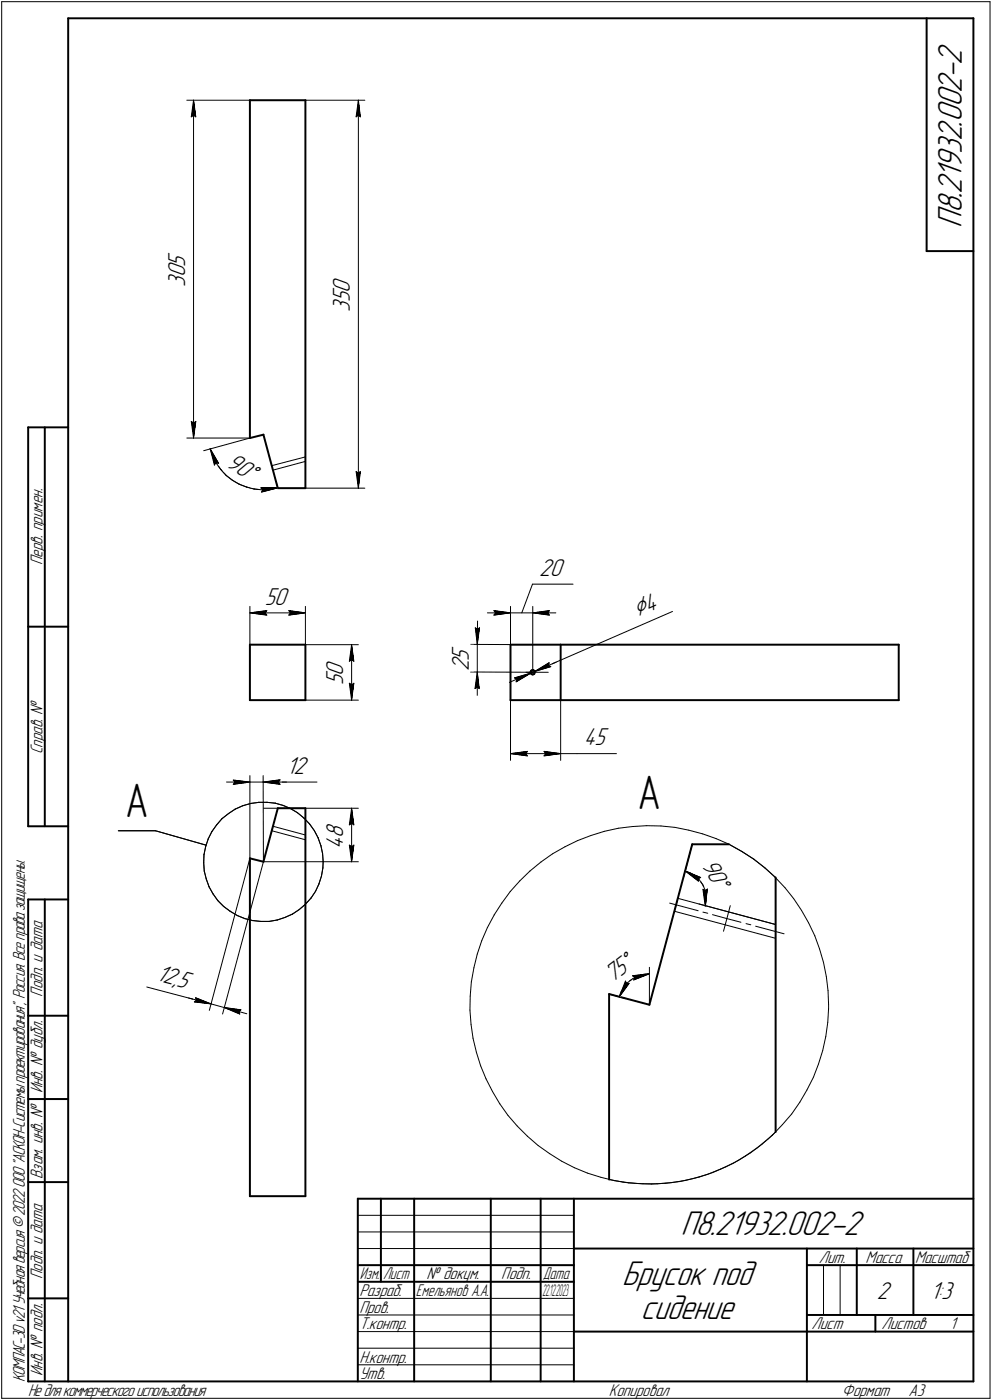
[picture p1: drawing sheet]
<svg xmlns="http://www.w3.org/2000/svg" width="298mm" height="421mm" viewBox="0 0 298 421" stroke-linecap="round" stroke-linejoin="round" font-family="sans-serif">
<defs><g id="words">
<g font-size="14.6">
<text x="37.6" y="245.8">А</text>
<text x="191.5" y="243.2">А</text>
</g>
<g font-size="10.9">
<text x="289" y="68.4" transform="rotate(-90 289 68.4)">П8.21932.002-2</text>
<text x="204.6" y="371.5">П8.21932.002-2</text>
<text x="187" y="386.5">Брусок под</text>
<text x="192.6" y="396.5">сидение</text>
</g>
<text font-size="8.5" x="191.5" y="185.7" transform="rotate(-24 191.5 185.7)">Ç4</text>
<g font-size="7.8">
<text x="55.6" y="83.5" transform="rotate(-90 55.6 83.5)">0</text>
<text x="55.6" y="80.3" transform="rotate(-90 55.6 80.3)">5</text>
<text x="55.6" y="86.2" transform="rotate(-90 55.6 86.2)">3</text>
<text x="105.1" y="88.2" transform="rotate(-90 105.1 88.2)">0</text>
<text x="105.1" y="93.7" transform="rotate(-90 105.1 93.7)">3</text>
<text x="105.1" y="91" transform="rotate(-90 105.1 91)">5</text>
<text x="67.7" y="140.3" transform="rotate(30 67.7 140.3)">90Å</text>
<text x="162" y="173.1">20</text>
<text x="79.6" y="181.8">50</text>
<text x="103.1" y="203.3" transform="rotate(-90 103.1 203.3)">0</text>
<text x="140.9" y="201.8" transform="rotate(-90 140.9 201.8)">2</text>
<text x="140.9" y="198.7" transform="rotate(-90 140.9 198.7)">5</text>
<text x="103.1" y="206.1" transform="rotate(-90 103.1 206.1)">5</text>
<text x="175.4" y="224.1">45</text>
<text x="86.1" y="232.7">12</text>
<text x="103.1" y="255.2" transform="rotate(-90 103.1 255.2)">4</text>
<text x="103.1" y="252.1" transform="rotate(-90 103.1 252.1)">8</text>
<text x="210.7" y="260.2" transform="rotate(60 210.7 260.2)">90Å</text>
<text x="46.7" y="294.9" transform="rotate(15 46.7 294.9)">12,</text>
<text x="52.9" y="296.5" transform="rotate(15 52.9 296.5)">5</text>
<text x="184" y="295.8" transform="rotate(-37 184 295.8)">75Å</text>
<text x="263.5" y="390.5">2</text>
<text x="279.6" y="390.5">1:3</text>
</g>
<g font-size="5.4">
<text x="12.8" y="169.9" transform="rotate(-90 12.8 169.9)">Перв. примен.</text>
<text x="12.8" y="226.8" transform="rotate(-90 12.8 226.8)">Справ. №</text>
<text x="12.8" y="299.7" transform="rotate(-90 12.8 299.7)">Подп. и дата</text>
<text x="12.8" y="328.8" transform="rotate(-90 12.8 328.8)">Инв. № дубл.</text>
<text x="12.8" y="354.6" transform="rotate(-90 12.8 354.6)">Взам. инв. №</text>
<text x="246.1" y="379.8">Лит.</text>
<text x="260.1" y="379.8">Масса</text>
<text x="275" y="379.8">Масштаб</text>
<text x="12.8" y="384.7" transform="rotate(-90 12.8 384.7)">Подп. и дата</text>
<text x="108" y="389.8">Разраб.</text>
<text x="128.2" y="384.8">№ докум.</text>
<text x="150.6" y="384.8">Подп.</text>
<text x="108" y="394.8">Пров.</text>
<text x="108" y="399.8">Т.контр.</text>
<text x="243.9" y="399.8">Лист</text>
<text x="264.9" y="399.8">Листов</text>
<text x="285.4" y="399.8">1</text>
<text x="12.8" y="413.8" transform="rotate(-90 12.8 413.8)">Инв. № подл.</text>
<text x="108" y="409.8">Н.контр.</text>
<text x="7.5" y="415.5" transform="rotate(-90 7.5 415.5)">КОМПАС-3Dv21 Учебнаяверсия©2022ООО&quot;АСКОН-Системыпроектирования&quot;, Россия. Всеправазащищены.</text>
<text x="8.5" y="419.8">Недлякоммерческогоиспользования</text>
<text x="108" y="414.8">Утв.</text>
<text x="183" y="419.8">Копировал</text>
<text x="253" y="419.8">Формат</text>
<text x="273" y="419.8">A3</text>
</g>
<g font-size="5.3">
<text x="108.1" y="384.8">Изм.</text>
<text x="115.1" y="384.8">Лист</text>
<text x="125" y="389.8">Емельянов А.А.</text>
<text x="163.1" y="384.8">Дата</text>
</g>
<g font-size="5.1">
<text x="163" y="389.8">2</text>
<text x="163.9" y="389.8">2.12.2023</text>
</g>
</g></defs>
<g fill="none" stroke="#000" stroke-width=".59">
<path d="M20.5 5.5v410zM20.5 5.5h272zM278.5 5.5v70zM292.5 5.5v410zM75.1 30.1h16.7zM75.1 30.1v101.6zM91.8 30.1v116.7zM278.5 75.5h14zM8.5 128.5v120zM8.5 128.5h12zM13.5 128.5v120zM75.1 131.7l4.1-1z"/>
<path d="M79.2 130.7l4.3 16.1zM83.5 146.8h8.3zM8.5 188.5h12zM75.1 193.9h16.7zM75.1 193.9v16.7zM91.8 193.9v16.7zM153.4 193.9v16.7zM153.4 193.9h15.1zM168.5 193.9h101.6zM168.5 193.9v16.7zM270.1 193.9v16.7zM75.1 210.6h16.7z"/>
<path d="M153.4 210.6h15.1zM159.4 202.3l.2 .3zM159.4 202.3h.1M159.5 201.9l-.1 .3zM159.6 202.6l.3 .2zM159.7 201.7l-.2 .2zM159.7 201.7l.3-.2zM159.9 202.8l.2 .1zM160 201.5h.1M160.1 201.5h.2zM160.1 202.9l.4-.2zM160.3 201.5l.3 .3z"/>
<path d="M160.6 201.8l.1 .5zM160.7 202.3l-.2 .4zM168.5 210.6h101.6zM8.5 248.5h12zM75.1 258.1v101.6zM75.1 258.1l4.1 1.1zM83.5 243.1h8.3zM83.5 243.1l-4.3 16.1zM91.8 243.1v116.6zM208 253.9h11zM208 253.9l-12.8 48.3zM8.5 270.5v145z"/>
<path d="M8.5 270.5h12zM13.5 270.5v145zM233.1 263.9v76.5zM183 299v55.8zM183 299l12.2 3.2zM8.5 305.5h12zM8.5 330.5h12zM8.5 355.5h12zM75.1 359.7h16.7zM107.5 360.5h185zM107.5 360.5v55zM114.5 360.5v25z"/>
<path d="M124.5 360.5v55zM147.5 360.5v55zM162.5 360.5v55zM172.5 360.5v55zM172.5 375.5h120zM242.5 375.5v40zM257.5 375.5v20zM274.5 375.5v20zM8.5 390.5h12zM107.5 380.5h65zM107.5 385.5h65zM242.5 380.5h15z"/>
<path d="M242.5 395.5h50zM257.5 380.5h35zM263.1 395.5v5zM8.5 415.5h12zM20.5 415.5h272zM172.5 400.5h70zM242.5 400.5h50z"/>
</g>
<g fill="none" stroke="#000" stroke-width=".3">
<path d="M.5 .5v420zM.5 .5h297zM297.5 .5v420zM56.1 30.1h19zM57.5 35.1l.7-.5zM58.2 30.1l.6 5zM58.2 34.6l.6 .5zM58.2 30.1l-.7 5zM58.2 30.1v101.6zM91.8 30.1h17.8zM107 35.1l.7-.5zM107.7 30.1l.6 5z"/>
<path d="M107.7 34.6l.6 .5zM107.7 30.1l-.7 5zM107.7 30.1v116.7zM56.1 131.7h19zM57.5 126.7l.7 5zM57.5 126.7l.7 .6zM58.2 127.3l.6-.6zM58.8 126.7l-.6 5zM61.2 135.6l13.9-3.9zM63.2 135l.7 2.2zM63.2 135l2.5 4.4zM63.2 135l1.2 4.9z"/>
<path d="M63.9 137.2l1.1 2.2zM64.9 139.1l.8 .3zM64.9 139.1l-.5 .8zM65 139.4l1.4 1.8zM66.4 141.2l1.6 1.8zM68 143l1.8 1.4zM69.8 144.4l2.1 1.2zM71.9 145.6l2.2 .9zM74.1 146.5l2.3 .6zM76.4 147.1l2.3 .2zM78.4 146.7l.6 .6zM78.4 146.7h5.1z"/>
<path d="M78.6 148l4.9-1.3zM78.7 147.3l2.4-.1zM79 147.3l-.4 .7zM81.1 147.2l2.4-.5zM81.7 140l10.1-2.6zM82 141.4l9.8-2.6zM83 144.8l.5 2zM91.8 146.8h17.8zM107 141.8l.7 5zM107 141.8l.7 .5zM107.7 142.3l.6-.5zM108.3 141.8l-.6 5z"/>
<path d="M160 175.7l-3.2 8.6zM160 175.7h12.2zM75.1 182.4v11.5zM75.1 184.3l5.1-.7zM75.1 184.3l5.1 .7zM75.1 184.3h16.7zM79.7 184.3l.5 .7zM80.2 183.6l-.5 .7zM86.8 185l5-.7zM86.8 183.6l.5 .7zM86.8 183.6l5 .7zM87.3 184.3l-.5 .7z"/>
<path d="M91.8 193.9h15.9zM91.8 182.4v11.5zM105 198.9l.7-.5zM105.7 193.9l.6 5zM105.7 198.4l.6 .5zM105.7 193.9l-.7 5zM105.7 193.9v16.7zM141.5 193.8l18.6 .1zM142.8 188.8l.6 .5zM142.8 188.8l.6 5zM143.4 189.3l.7-.5zM143.4 193.8v8.3z"/>
<path d="M143.5 186.8l-.1 7zM144.1 188.8l-.7 5zM146.5 184.3h6.9zM148.4 183.6l5 .7zM148.4 183.6l.5 .7zM148.4 185l5-.7zM148.9 184.3l-.5 .7zM153.4 182.4v19.8zM153.4 184.3h6.7zM160.1 182.4v19.8zM160.1 184.3l5 .7zM160.1 184.3l5-.7z"/>
<path d="M160.1 184.3h6.9zM164.6 184.3l.5 .7zM165 199.3l-.2 .9zM165.1 183.6l-.5 .7zM91.8 210.6h15.9zM105 205.5l.7 5.1zM105 205.5l.7 .5zM105.7 206l.6-.5zM106.3 205.5l-.6 5.1zM141.4 202.1l18.7 .1zM142.7 207.1l.7-.4zM143.4 202.1l-.7 5z"/>
<path d="M143.4 206.7l.6 .4zM143.4 202.1l.6 5zM143.4 202.1v7zM153.1 205.2l6.4-2.8zM153.4 210.6v18.1zM154.6 203.9l4.9-1.5zM154.6 203.9l.8 .3zM155.1 205.1l4.4-2.7zM155.4 204.2l-.3 .9zM158.1 202.2h6.7zM159.5 202.4l1.2-.5zM160.7 201.9l41.4-18z"/>
<path d="M160.7 201.9l4.8-1.4zM160.7 201.9l4.3-2.6zM160.7 201.9l6.4-2.8zM164.8 200.2l.7 .3zM168.5 210.6v18.1zM68.1 235.2h7zM70.1 234.6l5 .6zM70.1 234.6l.5 .6zM70.1 235.9l5-.7zM70.6 235.2l-.5 .7zM75.1 233.3v25.9zM75.1 235.2h4z"/>
<path d="M79.1 233.3l.1 25.9zM79.1 235.2h5zM79.1 235.2l5.1 .7zM79.1 235.2l5.1-.7zM79.1 235.2h7zM83.7 235.2l.5 .7zM84.1 235.2h11.1zM84.2 234.5l-.5 .7zM153.4 226.7l5.1-.7zM153.4 226.7l5.1 .6zM153.4 226.7h15.1zM158 226.7l.5 .6z"/>
<path d="M158.5 226l-.5 .7zM163.5 227.3l5-.6zM163.5 226l.5 .7zM163.5 226l5 .7zM164 226.7l-.5 .6zM168.5 226.7h4.9zM173.4 226.7h11.9zM35.6 249.9h11.1zM46.7 249.9l15.2 4.3zM61.2 259.5l.2 2.5zM61.3 257l-.1 2.5zM61.8 254.6l-.5 2.4z"/>
<path d="M62.6 252.3l-.8 2.3zM63.7 250.1l-1.1 2.2zM65.1 248.1l-1.4 2zM66.7 246.2l2-1.5zM66.7 246.2l-1.6 1.9zM68.7 244.7l2-1.4zM70.7 243.3l2.3-1zM73 242.3l2.4-.7zM75.1 258.1l-12.2 45.8zM75.4 241.6l2.4-.3zM77.8 241.3h2.5zM79.2 259.2h28.5z"/>
<path d="M79.2 243.1h28.5zM79.2 259.2l-12.3 45.8zM80.3 241.3l2.4 .3zM81.7 249.9l10.1 2.7zM81.9 249.2l-.2 .7zM82 248.5l9.8 2.6zM82 248.5l-.1 .7zM82.7 241.6l2.4 .6zM85.1 242.2l2.2 1zM87.3 243.2l2.1 1.2zM89.4 244.4l2 1.6zM91.4 246l1.6 1.8z"/>
<path d="M91.8 251.9h.1M93 247.8l1.5 2.1zM94.5 249.9l1.1 2.1zM95.6 252l.8 2.3zM96.4 254.3l.5 2.4zM96.9 256.7l.2 2.5zM97.1 259.2l-.1 1.8zM105 254.2l.7 5zM105 254.2l.7 .5zM105 248.1l.7-.5zM105.7 254.7l.6-.5zM105.7 243.1l.6 5z"/>
<path d="M105.7 247.6l.6 .5zM105.7 243.1l-.7 5zM105.7 243.1v16.1zM106.3 254.2l-.6 5zM162.6 259.2l3.4-2.4zM166 256.8l3.8-2.1zM169.8 254.7l3.8-1.9zM173.6 252.8l3.9-1.5zM177.5 251.3l4.1-1.3zM181.6 250l4.2-.9zM185.8 249.1l4.3-.5zM190.1 248.6l4.2-.3z"/>
<path d="M194.3 248.3l4.3 .1zM198.6 248.4l4.3 .4zM202.9 248.8l4.1 .9zM207 249.7l4.2 1.1zM208 253.9l-2.6 10zM211.2 250.8l4 1.4zM215.2 252.2l3.9 1.7zM219 253.9l.2 .1zM219.1 253.9l3.7 2.1zM219.2 254l3.8 2.1zM222.8 256l3.6 2.3zM223 256.1l3.6 2.3z"/>
<path d="M226.4 258.3l3.4 2.6zM226.6 258.4l3.3 2.6zM61.4 262l.6 2.3zM62 264.3l.8 2.4zM62.8 266.7l1.2 2.1zM64 268.8l1.4 2zM65.4 270.8l1.8 1.8zM67.2 272.6l2 1.5zM69.2 274.1l2.1 1.2zM71.3 275.3l2.3 1zM73.6 276.3l2.3 .6zM75.9 276.9l2.5 .2z"/>
<path d="M78.4 277.1h2.5zM80.9 277.1l2.4-.4zM83.3 276.7l2.3-.8zM85.6 275.9l2.3-1zM87.9 274.9l2-1.3zM89.9 273.6l1.9-1.7zM93.5 270.1l-1.7 1.8zM94.8 268.1l-1.3 2zM95.8 265.9l-1 2.2zM96.6 263.5l-.8 2.4zM97 261l-.4 2.5zM146.5 279l-1.7 3.9z"/>
<path d="M148.5 275.2l-2 3.8zM150.8 271.6l-2.3 3.6zM153.3 268.1l-2.5 3.5zM156.2 264.9l3.1-2.9zM156.2 264.9l-2.9 3.2zM159.3 262l3.3-2.8zM201.3 271.6l8.5 2.3zM202.7 274.1l30.4 8.1zM203.2 272.1l-.5 2zM203.7 270.2l29.4 7.8zM203.7 270.2l-.5 1.9zM205.9 262l1.6 .6z"/>
<path d="M205.9 262l4.7 1.9zM205.9 262l4 3zM207.5 262.6l1.5 .9zM209 263.5l1.1 1.1zM209.8 264.2l.8-.3zM209.8 264.2l.1 .8zM210.1 271.9l23 6.1zM210.1 264.6l1.1 1.4zM211.2 266l.6 1.5zM211.2 274.3l1.5 .4zM211.2 267.5l.7 5zM211.2 267.5l.7 .4z"/>
<path d="M211.8 267.5l.4 1.7zM211.9 267.9l.7-.5zM212.2 269.2l.1 1.7zM212.3 270.9l-.4 1.6zM212.6 267.4l-.7 5.1zM214.1 275.1l4.3 1.2zM218.4 276.3l4.3 1.1zM218.4 276.3l-1 3.8zM219.5 272.4l-1.1 3.9zM224.2 277.8l1.4 .3zM227.1 278.6l8.5 2.2zM229.8 260.9l3.1 2.9z"/>
<path d="M229.9 261l3.2 2.9zM232.9 263.8l3 3.2zM235.9 267l2.6 3.3zM238.5 270.3l2.4 3.5zM240.9 273.8l2.1 3.7zM243 277.5l1.9 3.9zM44.1 296.8l14.5 3.9zM141.3 299.6l-.1 4.2zM141.6 295.3l-.3 4.3zM142.4 291.1l-.8 4.2zM143.4 286.9l-1 4.2zM144.8 282.9l-1.4 4z"/>
<path d="M183 299l5 1.3zM186.6 298.4l-.5 1.4zM187.5 296.8l-.9 1.6zM188 295.1l-1.9 4.7zM188 295.1l.3 .7zM188.3 295.8l.8-.1zM188.6 295.5l1.5-1.1zM188.6 295.5l-1.1 1.3zM189.1 295.7l-3 4.1zM190.1 294.4l1.6-.9zM190.1 293.5l.7 .5zM190.1 293.5l5.1-.6z"/>
<path d="M190.4 294.7l4.8-1.8zM190.8 294l-.4 .7zM191.7 293.5l1.7-.5zM193.4 293l1.8-.1zM195.2 290.9v11.1zM244.9 281.4l1.4 4zM246.3 285.4l1.2 4.1zM247.5 289.5l.8 4.2zM248.3 293.7l.5 4.2zM248.8 297.9l.2 4.3zM56.6 300.1l6.8 1.8zM58.4 301.3l.6-.5z"/>
<path d="M58.4 301.3l5 .6zM58.6 300.7l4.8 1.2zM58.8 300.1l4.6 1.8zM58.8 300.1l.2 .7zM63.4 301.9l4 1.1zM67.4 303l4.7 2zM67.4 303l5 .7zM67.4 303l6.8 1.9zM71.8 304.2l.3 .8zM71.8 304.2l.6-.5zM141.2 303.8l.4 4.3zM141.6 308.1l.6 4.2z"/>
<path d="M142.2 312.3l1 4.2zM143.2 316.5l1.2 4zM247.2 316l-1.2 4zM248.2 311.7l-1 4.3zM248.8 307.5l-.6 4.2zM249 303.3l-.2 4.2zM249 302.2v1.1zM144.4 320.5l1.6 3.9zM146 324.4l2 3.9zM148 328.3l2.2 3.7zM150.2 332l2.5 3.4zM152.7 335.4l2.7 3.3z"/>
<path d="M155.4 338.7l3.1 3zM235.1 338.2l-2.9 3.2zM237.9 335l-2.8 3.2zM240.4 331.5l-2.5 3.5zM242.5 327.8l-2.1 3.7zM244.4 324l-1.9 3.8zM246 320l-1.6 4zM158.5 341.7l3.2 2.8zM161.7 344.5l3.5 2.5zM165.2 347l3.6 2.2zM168.8 349.2l3.8 2zM172.6 351.2l3.9 1.6z"/>
<path d="M176.5 352.8l4.1 1.3zM180.6 354.1l4.1 1zM183 354.8l4.3 .7zM184.7 355.1l4.3 .7zM187.3 355.5l4.2 .4zM189 355.8l4.2 .2zM191.5 355.9l4.2 .2zM193.2 356h4.3zM195.7 356.1l4.4-.2zM197.5 356l4.3-.3zM200.1 355.9l4.2-.6zM201.8 355.7l4.2-.7z"/>
<path d="M204.3 355.3l4.1-.9zM206 355l4.1-1zM208.4 354.4l4.1-1.2zM210.1 354l4.1-1.4zM212.5 353.2l4-1.6zM214.2 352.6l3.9-1.7zM216.5 351.6l3.9-1.8zM218.1 350.9l3.8-1.9zM220.4 349.8l3.6-2.2zM221.9 349l3.7-2.3zM224 347.6l3.6-2.4zM225.6 346.7l3.3-2.5z"/>
<path d="M227.6 345.2l3.3-2.7zM228.9 344.2l3.3-2.8zM230.9 342.5l2.2-2.1zM107.5 370.5h65zM107.5 375.5h65zM107.5 365.5h65zM107.5 390.5h65zM107.5 395.5h65zM247.5 380.5v15zM252.5 380.5v15zM107.5 400.5h65zM107.5 405.5h65z"/>
<path d="M107.5 410.5h65zM.5 420.5h297z"/>
</g>
<g fill="#fff" stroke="#fff" stroke-width=".3">
<path d="M97.5 198.3h7.1zM97.5 198.4h7.1zM97.5 198.5h7.1zM97.5 198.5h7.1zM97.5 198.6h7.1zM97.5 198.7h7.1zM97.5 198.8h7.1zM97.5 198.9h7.1zM97.5 199h7.1zM97.5 199.1h7.1zM97.5 199.1h7.1zM97.5 199.2h7.1zM97.5 199.3h7.1zM97.5 199.4h7.1zM97.5 199.5h7.1zM97.5 199.6h7.1zM97.5 199.6h7.1zM97.5 199.7h7.1zM97.5 199.8h7.1zM97.5 199.9h7.1zM97.5 200h7.1zM97.5 200.1h7.1zM97.5 200.2h7.1zM97.5 200.2h7.1zM97.5 200.3h7.1zM97.5 200.4h7.1zM97.5 200.5h7.1zM97.5 200.6h7.1zM97.5 200.7h7.1zM97.5 200.7h7.1zM97.5 200.8h7.1zM97.5 200.9h7.1zM97.5 201h7.1zM97.5 201.1h7.1zM97.5 201.2h7.1zM97.5 201.3h7.1zM97.5 201.3h7.1zM97.5 201.4h7.1zM97.5 201.5h7.1zM97.5 201.6h7.1zM97.5 201.7h7.1zM97.5 201.8h7.1zM97.5 201.8h7.1zM97.5 201.9h7.1zM97.5 202h7.1zM97.5 202.1h7.1zM97.5 202.2h7.1zM97.5 202.3h7.1zM97.5 202.4h7.1zM97.5 202.4h7.1zM97.5 202.5h7.1zM97.5 202.6h7.1zM97.5 202.7h7.1zM97.5 202.8h7.1zM97.5 202.9h7.1zM97.5 202.9h7.1zM97.5 203h7.1zM97.5 203.1h7.1zM97.5 203.2h7.1zM97.5 203.3h7.1zM97.5 203.4h7.1zM97.5 203.5h7.1zM97.5 203.5h7.1zM97.5 203.6h7.1zM97.5 203.7h7.1zM97.5 203.8h7.1zM97.5 203.9h7.1zM97.5 204h7.1zM97.5 204h7.1zM97.5 204.1h7.1zM97.5 204.2h7.1zM97.5 204.3h7.1zM97.5 204.4h7.1zM97.5 204.5h7.1zM97.5 204.6h7.1zM97.5 204.6h7.1zM97.5 204.7h7.1zM97.5 204.8h7.1zM97.5 204.9h7.1zM97.5 205h7.1zM97.5 205.1h7.1zM97.5 205.1h7.1zM97.5 205.2h7.1zM97.5 205.3h7.1zM97.5 205.4h7.1zM97.5 205.5h7.1zM97.5 205.6h7.1zM97.5 205.7h7.1zM97.5 205.7h7.1zM97.5 205.8h7.1zM97.5 205.9h7.1zM97.5 206h7.1z"/>
<path d="M105.6 194.1h.2zM105.6 194.2h.2zM105.5 194.3h.4zM105.5 194.4h.4zM105.4 194.5h.5zM105.4 194.6h.6zM105.4 194.6h.6zM105.3 194.7h.8zM105.3 194.8h.8zM105.2 194.9h1zM105.2 195h1zM105.2 195.1h1zM105.2 195.2h1.1zM105.2 195.2h1.1zM105.1 195.3h1.2zM105.1 195.4h1.2zM105 195.5h1.4zM105 195.6h1.4zM104.9 195.7h1.5zM104.9 195.7h1.6zM104.9 195.8h1.6zM104.9 195.9h1.6zM104.9 196h1.6zM104.9 196.1h1.6zM104.9 196.2h1.6zM104.9 196.3h1.6zM104.8 196.3h1.7zM104.8 196.4h1.8zM104.8 196.5h1.8zM104.8 196.6h1.8zM104.8 196.7h1.8zM104.8 196.8h1.8zM104.8 196.8h1.8zM104.7 196.9h1.9zM104.7 197h1.9zM104.7 197.1h1.9zM104.7 197.2h2zM104.7 197.3h2zM104.7 197.4h2zM104.7 197.4h2zM104.6 197.5h2.1zM104.6 197.6h2.1zM104.6 197.7h2.1zM104.6 197.8h2.1zM104.6 197.9h2.1zM104.6 198h2.2zM104.6 198h2.2zM104.6 198.1h2.2zM104.6 198.2h2.2zM104.6 198.3h2.2zM104.6 198.4h2.2zM104.6 198.5h2.2zM104.6 198.5h2.2zM104.6 198.6h2.2zM104.6 198.7h2.2zM104.5 198.8h2.3zM104.5 198.9h2.3zM104.5 199h2.3zM104.5 199.1h2.3zM104.5 199.1h2.3zM104.5 199.2h2.3zM104.5 199.3h2.3z"/>
<path d="M104.4 205.1h2.4zM104.5 205.1h2.3zM104.5 205.2h2.3zM104.5 205.3h2.3zM104.5 205.4h2.3zM104.5 205.5h2.3zM104.5 205.6h2.3zM104.5 205.7h2.3zM104.6 205.7h2.2zM104.6 205.8h2.2zM104.6 205.9h2.2zM104.6 206h2.2zM104.6 206.1h2.2zM104.6 206.2h2.2zM104.6 206.2h2.2zM104.6 206.3h2.2zM104.6 206.4h2.2zM104.6 206.5h2.2zM104.6 206.6h2.1zM104.6 206.7h2.1zM104.6 206.8h2.1zM104.6 206.8h2.1zM104.7 206.9h2zM104.7 207h2zM104.7 207.1h2zM104.7 207.2h2zM104.7 207.3h1.9zM104.7 207.3h1.9zM104.7 207.4h1.9zM104.8 207.5h1.8zM104.8 207.6h1.8zM104.8 207.7h1.8zM104.8 207.8h1.8zM104.8 207.9h1.8zM104.8 207.9h1.8zM104.8 208h1.7zM104.9 208.1h1.6zM104.9 208.2h1.6zM104.9 208.3h1.6zM104.9 208.4h1.6zM104.9 208.4h1.6zM104.9 208.5h1.6zM104.9 208.6h1.6zM104.9 208.7h1.5zM105 208.8h1.4zM105 208.9h1.4zM105.1 209h1.2zM105.1 209h1.2zM105.2 209.1h1.1zM105.2 209.2h1.1zM105.2 209.3h1.1zM105.2 209.4h1zM105.2 209.5h1zM105.3 209.5h.8zM105.3 209.6h.8zM105.3 209.7h.8zM105.4 209.8h.6zM105.4 209.9h.6zM105.5 210h.4zM105.5 210.1h.4zM105.5 210.1h.4zM105.6 210.2h.2zM105.6 210.3h.2z"/>
<path d="M79.6 176.2h7.8zM79.6 176.3h7.8zM79.6 176.4h7.8zM79.6 176.4h7.8zM79.6 176.5h7.8zM79.6 176.6h7.8zM79.6 176.7h7.8zM79.6 176.8h7.8zM79.6 176.9h7.8zM79.6 177h7.8zM79.6 177h7.8zM79.6 177.1h7.8zM79.6 177.2h7.8zM79.6 177.3h7.8zM79.6 177.4h7.8zM79.6 177.5h7.8zM79.6 177.5h7.8zM79.6 177.6h7.8zM79.6 177.7h7.8zM79.6 177.8h7.8zM79.6 177.9h7.8zM79.6 178h7.8zM79.6 178.1h7.8zM79.6 178.1h7.8zM79.6 178.2h7.8zM79.6 178.3h7.8zM79.6 178.4h7.8zM79.6 178.5h7.8zM79.6 178.6h7.8zM79.6 178.6h7.8zM79.6 178.7h7.8zM79.6 178.8h7.8zM79.6 178.9h7.8zM79.6 179h7.8zM79.6 179.1h7.8zM79.6 179.2h7.8zM79.6 179.2h7.8zM79.6 179.3h7.8zM79.6 179.4h7.8zM79.6 179.5h7.8zM79.6 179.6h7.8zM79.6 179.7h7.8zM79.6 179.7h7.8zM79.6 179.8h7.8zM79.6 179.9h7.8zM79.6 180h7.8zM79.6 180.1h7.8zM79.6 180.2h7.8zM79.6 180.3h7.8zM79.6 180.3h7.8zM79.6 180.4h7.8zM79.6 180.5h7.8zM79.6 180.6h7.8zM79.6 180.7h7.8zM79.6 180.8h7.8zM79.6 180.8h7.8zM79.6 180.9h7.8zM79.6 181h7.8zM79.6 181.1h7.8zM79.6 181.2h7.8zM79.6 181.3h7.8zM79.6 181.4h7.8zM79.6 181.4h7.8zM79.6 181.5h7.8zM79.6 181.6h7.8zM79.6 181.7h7.8zM79.6 181.8h7.8zM79.6 181.9h7.8zM79.6 181.9h7.8zM79.6 182h7.8zM79.6 182.1h7.8zM79.6 182.2h7.8zM79.6 182.3h7.8zM79.6 182.4h7.8zM79.6 182.5h7.8zM79.6 182.5h7.8zM79.6 182.6h7.8zM79.6 182.7h7.8zM79.6 182.8h7.8zM79.6 182.9h7.8zM79.6 183h7.8zM79.6 183h7.8zM79.6 183.1h7.8zM79.6 183.2h7.8z"/>
<path d="M86.3 183.2h.7zM86.3 183.3h1.2zM86.3 183.4h1.8zM86.3 183.5h2.5zM86.3 183.6h3.1zM86.3 183.6h3.7zM86.3 183.7h4zM86.3 183.8h4.2zM86.3 183.9h4.4zM86.3 184h4.6zM86.3 184.1h4.9zM86.3 184.1h5.1zM86.3 184.2h5.3zM86.3 184.3h5.5zM86.3 184.4h5.3zM86.3 184.5h5.1zM86.3 184.6h4.9zM86.3 184.7h4.7zM86.3 184.7h4.5zM86.3 184.8h4.3zM86.3 184.9h4.1zM86.3 185h4zM86.3 185.1h3.7zM86.3 185.2h3.1zM86.3 185.3h2.5zM86.3 185.3h1.8zM86.3 185.4h1.2zM86.3 185.5h.7z"/>
<path d="M80 183.2h.6zM79.4 183.3h1.2zM78.8 183.4h1.8zM78.2 183.5h2.4zM77.6 183.6h3zM77 183.6h3.6zM76.8 183.7h3.8zM76.5 183.8h4.1zM76.3 183.9h4.3zM76 184h4.6zM75.9 184.1h4.7zM75.6 184.1h5zM75.4 184.2h5.2zM75.1 184.3h5.5zM75.4 184.4h5.2zM75.5 184.5h5.1zM75.8 184.6h4.8zM75.9 184.7h4.7zM76.2 184.7h4.4zM76.4 184.8h4.2zM76.6 184.9h4zM76.8 185h3.8zM77 185.1h3.6zM77.6 185.2h3zM78.2 185.3h2.4zM78.8 185.3h1.8zM79.4 185.4h1.2zM80 185.5h.6z"/>
<path d="M99.5 83.2h7.2zM99.5 83.3h7.2zM99.5 83.4h7.2zM99.5 83.5h7.2zM99.5 83.6h7.2zM99.5 83.7h7.2zM99.5 83.7h7.2zM99.5 83.8h7.2zM99.5 83.9h7.2zM99.5 84h7.2zM99.5 84.1h7.2zM99.5 84.2h7.2zM99.5 84.2h7.2zM99.5 84.3h7.2zM99.5 84.4h7.2zM99.5 84.5h7.2zM99.5 84.6h7.2zM99.5 84.7h7.2zM99.5 84.8h7.2zM99.5 84.8h7.2zM99.5 84.9h7.2zM99.5 85h7.2zM99.5 85.1h7.2zM99.5 85.2h7.2zM99.5 85.3h7.2zM99.5 85.3h7.2zM99.5 85.4h7.2zM99.5 85.5h7.2zM99.5 85.6h7.2zM99.5 85.7h7.2zM99.5 85.8h7.2zM99.5 85.9h7.2zM99.5 85.9h7.2zM99.5 86h7.2zM99.5 86.1h7.2zM99.5 86.2h7.2zM99.5 86.3h7.2zM99.5 86.4h7.2zM99.5 86.4h7.2zM99.5 86.5h7.2zM99.5 86.6h7.2zM99.5 86.7h7.2zM99.5 86.8h7.2zM99.5 86.9h7.2zM99.5 87h7.2zM99.5 87h7.2zM99.5 87.1h7.2zM99.5 87.2h7.2zM99.5 87.3h7.2zM99.5 87.4h7.2zM99.5 87.5h7.2zM99.5 87.5h7.2zM99.5 87.6h7.2zM99.5 87.7h7.2zM99.5 87.8h7.2zM99.5 87.9h7.2zM99.5 88h7.2zM99.5 88.1h7.2zM99.5 88.1h7.2zM99.5 88.2h7.2zM99.5 88.3h7.2zM99.5 88.4h7.2zM99.5 88.5h7.2zM99.5 88.6h7.2zM99.5 88.6h7.2zM99.5 88.7h7.2zM99.5 88.8h7.2zM99.5 88.9h7.2zM99.5 89h7.2zM99.5 89.1h7.2zM99.5 89.2h7.2zM99.5 89.2h7.2zM99.5 89.3h7.2zM99.5 89.4h7.2zM99.5 89.5h7.2zM99.5 89.6h7.2zM99.5 89.7h7.2zM99.5 89.7h7.2zM99.5 89.8h7.2zM99.5 89.9h7.2zM99.5 90h7.2zM99.5 90.1h7.2zM99.5 90.2h7.2zM99.5 90.3h7.2zM99.5 90.3h7.2zM99.5 90.4h7.2zM99.5 90.5h7.2zM99.5 90.6h7.2zM99.5 90.7h7.2zM99.5 90.8h7.2zM99.5 90.8h7.2zM99.5 90.9h7.2zM99.5 91h7.2zM99.5 91.1h7.2zM99.5 91.2h7.2zM99.5 91.3h7.2zM99.5 91.4h7.2zM99.5 91.4h7.2zM99.5 91.5h7.2zM99.5 91.6h7.2zM99.5 91.7h7.2zM99.5 91.8h7.2zM99.5 91.9h7.2zM99.5 91.9h7.2zM99.5 92h7.2zM99.5 92.1h7.2zM99.5 92.2h7.2zM99.5 92.3h7.2zM99.5 92.4h7.2zM99.5 92.5h7.2zM99.5 92.5h7.2zM99.5 92.6h7.2zM99.5 92.7h7.2zM99.5 92.8h7.2zM99.5 92.9h7.2zM99.5 93h7.2zM99.5 93h7.2zM99.5 93.1h7.2zM99.5 93.2h7.2zM99.5 93.3h7.2zM99.5 93.4h7.2zM99.5 93.5h7.2zM99.5 93.6h7.2zM99.5 93.6h7.2z"/>
<path d="M107.6 30.4h.3zM107.6 30.5h.3zM107.5 30.6h.4zM107.5 30.6h.4zM107.4 30.7h.5zM107.4 30.8h.6zM107.4 30.9h.6zM107.4 31h.6zM107.4 31.1h.7zM107.3 31.2h.8zM107.3 31.2h.8zM107.2 31.3h1zM107.2 31.4h1zM107.2 31.5h1.1zM107.1 31.6h1.2zM107.1 31.7h1.2zM107 31.7h1.4zM107 31.8h1.4zM106.9 31.9h1.5zM106.9 32h1.6zM106.9 32.1h1.6zM106.9 32.2h1.6zM106.9 32.3h1.6zM106.9 32.3h1.6zM106.9 32.4h1.6zM106.9 32.5h1.6zM106.8 32.6h1.7zM106.8 32.7h1.7zM106.8 32.8h1.7zM106.8 32.9h1.7zM106.8 32.9h1.7zM106.8 33h1.7zM106.8 33.1h1.7zM106.8 33.2h1.8zM106.8 33.3h1.8zM106.8 33.4h1.8zM106.8 33.4h1.8zM106.8 33.5h1.8zM106.8 33.6h1.8zM106.8 33.7h1.8zM106.7 33.8h1.9zM106.7 33.9h2zM106.7 34h2zM106.7 34h2zM106.7 34.1h2zM106.7 34.2h2zM106.7 34.3h2zM106.7 34.4h2zM106.6 34.5h2.2zM106.6 34.5h2.2zM106.6 34.6h2.2zM106.6 34.7h2.2zM106.6 34.8h2.2zM106.6 34.9h2.2zM106.6 35h2.2zM106.5 35.1h2.4zM106.5 35.1h2.4zM106.5 35.2h2.4zM106.5 35.3h2.4zM106.5 35.4h2.4zM106.5 35.5h2.4zM106.5 35.6h2.4z"/>
<path d="M106.4 141.3h2.5zM106.5 141.4h2.4zM106.5 141.5h2.4zM106.5 141.6h2.4zM106.5 141.6h2.4zM106.5 141.7h2.4zM106.5 141.8h2.4zM106.5 141.9h2.4zM106.6 142h2.2zM106.6 142.1h2.2zM106.6 142.2h2.2zM106.6 142.2h2.2zM106.6 142.3h2.2zM106.6 142.4h2.2zM106.6 142.5h2.2zM106.7 142.6h2zM106.7 142.7h2zM106.7 142.7h2zM106.7 142.8h2zM106.7 142.9h2zM106.7 143h2zM106.7 143.1h2zM106.7 143.2h1.9zM106.8 143.3h1.8zM106.8 143.3h1.8zM106.8 143.4h1.8zM106.8 143.5h1.8zM106.8 143.6h1.8zM106.8 143.7h1.8zM106.8 143.8h1.8zM106.8 143.8h1.7zM106.8 143.9h1.7zM106.8 144h1.7zM106.8 144.1h1.7zM106.8 144.2h1.7zM106.8 144.3h1.7zM106.8 144.4h1.7zM106.9 144.4h1.6zM106.9 144.5h1.6zM106.9 144.6h1.6zM106.9 144.7h1.6zM106.9 144.8h1.6zM106.9 144.9h1.6zM106.9 144.9h1.6zM106.9 145h1.5zM107 145.1h1.4zM107 145.2h1.4zM107.1 145.3h1.2zM107.1 145.4h1.2zM107.2 145.5h1.1zM107.2 145.5h1zM107.2 145.6h1zM107.3 145.7h.8zM107.3 145.8h.8zM107.4 145.9h.7zM107.4 146h.6zM107.4 146h.6zM107.4 146.1h.6zM107.4 146.2h.5zM107.5 146.3h.4zM107.5 146.4h.4zM107.6 146.5h.3zM107.6 146.6h.3z"/>
<path d="M70.5 135.5h.2zM70.4 135.6h.5zM70.4 135.6h.6zM70.4 135.7h.7zM70.4 135.8h.9zM70.3 135.9h1.2zM70.2 136h1.4zM70.2 136.1h1.5zM70.1 136.1h1.8zM70.1 136.2h2zM70 136.3h2.2zM70 136.4h2.3zM69.9 136.5h2.6zM69.8 136.6h2.8zM69.8 136.7h3zM69.8 136.7h3.1zM69.8 136.8h3.3zM69.7 136.9h3.5zM69.6 137h3.8zM69.6 137.1h3.9zM69.5 137.2h4.2zM69.5 137.2h4.3zM69.4 137.3h4.6zM69.4 137.4h4.7zM69.3 137.5h5zM69.3 137.6h5.1zM69.3 137.7h5.3zM69.2 137.8h5.5zM69.2 137.8h5.6zM69.1 137.9h5.9zM69 138h6.2zM69 138.1h6.3zM68.9 138.2h6.5zM68.9 138.3h6.7zM68.8 138.3h7zM68.8 138.4h7.1zM68.7 138.5h7.3zM68.7 138.6h7.5zM68.7 138.7h7.7zM68.6 138.8h7.9zM68.6 138.9h8zM68.5 138.9h8.3zM68.5 139h8.5zM68.4 139.1h8.6zM68.3 139.2h8.9zM68.3 139.3h9.1zM68.2 139.4h9.4zM68.2 139.4h9.4zM68.2 139.5h9.6zM68.1 139.6h9.9zM68.1 139.7h10zM68 139.8h10.2zM68 139.9h10.4zM67.9 140h10.7zM67.9 140h10.8zM67.8 140.1h11zM67.7 140.2h11.3zM67.7 140.3h11.5zM67.6 140.4h11.7zM67.6 140.5h11.8zM67.6 140.5h11.8zM67.5 140.6h11.8zM67.5 140.7h11.8zM67.4 140.8h11.8zM67.4 140.9h11.8zM67.3 141h11.9zM67.3 141.1h11.8zM67.2 141.1h11.9zM67.1 141.2h11.9zM67.1 141.3h11.9zM67.1 141.4h11.8zM67.1 141.5h11.8zM67 141.6h11.8zM66.9 141.6h11.8zM67.1 141.7h11.6zM67.2 141.8h11.5zM67.4 141.9h11.3zM67.5 142h11.1zM67.6 142.1h11zM67.8 142.2h10.7zM68 142.2h10.4zM68.1 142.3h10.3zM68.2 142.4h10.1zM68.4 142.5h9.9zM68.5 142.6h9.7zM68.7 142.7h9.5zM68.8 142.7h9.3zM69 142.8h9.1zM69.1 142.9h9zM69.3 143h8.7zM69.4 143.1h8.6zM69.5 143.2h8.4zM69.7 143.3h8.2zM69.8 143.3h8zM70 143.4h7.7zM70.1 143.5h7.6zM70.3 143.6h7.3zM70.4 143.7h7.2zM70.6 143.8h7zM70.7 143.8h6.9zM70.9 143.9h6.6zM71 144h6.4zM71.1 144.1h6.3zM71.3 144.2h6zM71.5 144.3h5.8zM71.6 144.4h5.6zM71.7 144.4h5.5zM71.9 144.5h5.2zM72.1 144.6h4.9zM72.1 144.7h4.9zM72.3 144.8h4.7zM72.5 144.9h4.5zM72.6 144.9h4.3zM72.7 145h4.2zM72.9 145.1h3.9zM73.1 145.2h3.6zM73.2 145.3h3.5zM73.3 145.4h3.3zM73.5 145.5h3.1zM73.7 145.5h2.8zM73.7 145.6h2.8zM73.9 145.7h2.6zM74.1 145.8h2.3zM74.3 145.9h2.1zM74.3 146h2zM74.5 146h1.8zM74.7 146.1h1.5zM74.8 146.2h1.4zM74.9 146.3h1.2zM75.1 146.4h.9zM75.3 146.5h.7zM75.4 146.6h.5zM75.5 146.6h.4zM75.7 146.7h.2z"/>
<path d="M77.8 146.2h3.8zM77.9 146.3h4.1zM77.9 146.4h4.4zM77.9 146.5h4.6zM77.9 146.6h5zM77.9 146.6h5.3zM77.9 146.7h5.6zM77.9 146.8h5.5zM78 146.9h5.2zM78 147h5.1zM78 147.1h4.9zM78 147.2h4.7zM78 147.2h4.6zM78 147.3h4.5zM78 147.4h4.3zM78.1 147.5h4zM78.1 147.6h3.9zM78.1 147.7h3.7zM78.1 147.7h3.4zM78.1 147.8h3.1zM78.1 147.9h2.8zM78.1 148h2.5zM78.1 148.1h2.2zM78.1 148.2h1.9zM78.1 148.3h1.6zM78.1 148.3h1.3zM78.1 148.4h1zM78.1 148.5h.7zM78.1 148.6h.4z"/>
<path d="M63.2 135.1h.1zM63.2 135.2h.2zM63.2 135.3h.3zM63.2 135.4h.4zM63.2 135.5h.5zM63.2 135.6h.6zM63.2 135.6h.6zM63.2 135.7h.7zM63.2 135.8h.8zM63.2 135.9h.9zM63.2 136h1zM63.2 136.1h1.1zM63.2 136.1h1.1zM63.2 136.2h1.2zM63.2 136.3h1.3zM63.2 136.4h1.4zM63.2 136.5h1.5zM63.2 136.6h1.5zM63.2 136.7h1.6zM63.2 136.7h1.6zM63.2 136.8h1.7zM63.2 136.9h1.7zM63.2 137h1.7zM63.2 137.1h1.8zM63.2 137.2h1.8zM63.3 137.2h1.8zM63.3 137.3h1.8zM63.3 137.4h1.9zM63.3 137.5h1.9zM63.4 137.6h1.9zM63.4 137.7h2zM63.4 137.8h2zM63.4 137.8h2zM63.5 137.9h1.9zM63.5 138h2zM63.5 138.1h2zM63.5 138.2h2.1zM63.6 138.3h2zM63.6 138.3h2.1zM63.6 138.4h2.2zM63.6 138.5h2.2zM63.7 138.6h2.2zM63.7 138.7h2.2zM63.7 138.8h2.3zM63.7 138.9h2.3zM63.8 138.9h2.2zM63.8 139h2.3zM63.8 139.1h2.3zM63.8 139.2h2.4zM63.8 139.3h2.4zM63.8 139.4h2.5zM63.8 139.4h2.5zM63.8 139.5h2.6zM63.9 139.6h2.5zM63.9 139.7h2.3zM63.9 139.8h2.1zM63.9 139.9h1.9zM64 140h1.5zM64 140h1.3zM64 140.1h1.1zM64 140.2h.9zM64.1 140.3h.6zM64.1 140.4h.4zM64.1 140.5h.2z"/>
<path d="M50 75.7h7.1zM50 75.8h7.1zM50 75.9h7.1zM50 75.9h7.1zM50 76h7.1zM50 76.1h7.1zM50 76.2h7.1zM50 76.3h7.1zM50 76.4h7.1zM50 76.5h7.1zM50 76.5h7.1zM50 76.6h7.1zM50 76.7h7.1zM50 76.8h7.1zM50 76.9h7.1zM50 77h7.1zM50 77h7.1zM50 77.1h7.1zM50 77.2h7.1zM50 77.3h7.1zM50 77.4h7.1zM50 77.5h7.1zM50 77.6h7.1zM50 77.6h7.1zM50 77.7h7.1zM50 77.8h7.1zM50 77.9h7.1zM50 78h7.1zM50 78.1h7.1zM50 78.1h7.1zM50 78.2h7.1zM50 78.3h7.1zM50 78.4h7.1zM50 78.5h7.1zM50 78.6h7.1zM50 78.7h7.1zM50 78.7h7.1zM50 78.8h7.1zM50 78.9h7.1zM50 79h7.1zM50 79.1h7.1zM50 79.2h7.1zM50 79.2h7.1zM50 79.3h7.1zM50 79.4h7.1zM50 79.5h7.1zM50 79.6h7.1zM50 79.7h7.1zM50 79.8h7.1zM50 79.8h7.1zM50 79.9h7.1zM50 80h7.1zM50 80.1h7.1zM50 80.2h7.1zM50 80.3h7.1zM50 80.3h7.1zM50 80.4h7.1zM50 80.5h7.1zM50 80.6h7.1zM50 80.7h7.1zM50 80.8h7.1zM50 80.9h7.1zM50 80.9h7.1zM50 81h7.1zM50 81.1h7.1zM50 81.2h7.1zM50 81.3h7.1zM50 81.4h7.1zM50 81.4h7.1zM50 81.5h7.1zM50 81.6h7.1zM50 81.7h7.1zM50 81.8h7.1zM50 81.9h7.1zM50 82h7.1zM50 82h7.1zM50 82.1h7.1zM50 82.2h7.1zM50 82.3h7.1zM50 82.4h7.1zM50 82.5h7.1zM50 82.5h7.1zM50 82.6h7.1zM50 82.7h7.1zM50 82.8h7.1zM50 82.9h7.1zM50 83h7.1zM50 83.1h7.1zM50 83.1h7.1zM50 83.2h7.1zM50 83.3h7.1zM50 83.4h7.1zM50 83.5h7.1zM50 83.6h7.1zM50 83.7h7.1zM50 83.7h7.1zM50 83.8h7.1zM50 83.9h7.1zM50 84h7.1zM50 84.1h7.1zM50 84.2h7.1zM50 84.2h7.1zM50 84.3h7.1zM50 84.4h7.1zM50 84.5h7.1zM50 84.6h7.1zM50 84.7h7.1zM50 84.8h7.1zM50 84.8h7.1zM50 84.9h7.1zM50 85h7.1zM50 85.1h7.1zM50 85.2h7.1zM50 85.3h7.1zM50 85.3h7.1zM50 85.4h7.1zM50 85.5h7.1zM50 85.6h7.1zM50 85.7h7.1zM50 85.8h7.1zM50 85.9h7.1zM50 85.9h7.1zM50 86h7.1zM50 86.1h7.1z"/>
<path d="M58.1 30.4h.2zM58.1 30.5h.2zM58 30.6h.4zM58 30.6h.4zM57.9 30.7h.5zM57.9 30.8h.6zM57.9 30.9h.6zM57.8 31h.8zM57.8 31.1h.8zM57.7 31.2h1zM57.7 31.2h1zM57.7 31.3h1zM57.7 31.4h1.1zM57.7 31.5h1.1zM57.6 31.6h1.2zM57.6 31.7h1.2zM57.5 31.7h1.4zM57.5 31.8h1.4zM57.4 31.9h1.5zM57.4 32h1.6zM57.4 32.1h1.6zM57.4 32.2h1.6zM57.4 32.3h1.6zM57.4 32.3h1.6zM57.4 32.4h1.6zM57.4 32.5h1.6zM57.3 32.6h1.7zM57.3 32.7h1.8zM57.3 32.8h1.8zM57.3 32.9h1.8zM57.3 32.9h1.8zM57.3 33h1.8zM57.3 33.1h1.8zM57.2 33.2h1.9zM57.2 33.3h1.9zM57.2 33.4h1.9zM57.2 33.4h2zM57.2 33.5h2zM57.2 33.6h2zM57.2 33.7h2zM57.1 33.8h2.1zM57.1 33.9h2.1zM57.1 34h2.1zM57.1 34h2.1zM57.1 34.1h2.1zM57.1 34.2h2.2zM57.1 34.3h2.2zM57.1 34.4h2.2zM57.1 34.5h2.2zM57.1 34.5h2.2zM57.1 34.6h2.2zM57.1 34.7h2.2zM57.1 34.8h2.2zM57.1 34.9h2.2zM57.1 35h2.3zM57 35.1h2.4zM57 35.1h2.4zM57 35.2h2.4zM57 35.3h2.4zM57 35.4h2.4zM57 35.5h2.4zM57 35.6h2.4z"/>
<path d="M56.9 126.2h2.5zM57 126.3h2.4zM57 126.4h2.4zM57 126.5h2.4zM57 126.6h2.4zM57 126.7h2.4zM57 126.7h2.4zM57 126.8h2.4zM57.1 126.9h2.3zM57.1 127h2.2zM57.1 127.1h2.2zM57.1 127.2h2.2zM57.1 127.3h2.2zM57.1 127.3h2.2zM57.1 127.4h2.2zM57.1 127.5h2.2zM57.1 127.6h2.2zM57.1 127.7h2.2zM57.1 127.8h2.1zM57.1 127.8h2.1zM57.1 127.9h2.1zM57.1 128h2.1zM57.1 128.1h2.1zM57.2 128.2h2zM57.2 128.3h2zM57.2 128.4h2zM57.2 128.4h2zM57.2 128.5h1.9zM57.2 128.6h1.9zM57.2 128.7h1.9zM57.3 128.8h1.8zM57.3 128.9h1.8zM57.3 128.9h1.8zM57.3 129h1.8zM57.3 129.1h1.8zM57.3 129.2h1.8zM57.3 129.3h1.7zM57.4 129.4h1.6zM57.4 129.5h1.6zM57.4 129.5h1.6zM57.4 129.6h1.6zM57.4 129.7h1.6zM57.4 129.8h1.6zM57.4 129.9h1.6zM57.4 130h1.5zM57.5 130h1.4zM57.5 130.1h1.4zM57.6 130.2h1.2zM57.6 130.3h1.2zM57.7 130.4h1.1zM57.7 130.5h1.1zM57.7 130.6h1zM57.7 130.6h1zM57.7 130.7h1zM57.8 130.8h.8zM57.8 130.9h.8zM57.9 131h.6zM57.9 131.1h.6zM57.9 131.1h.5zM58 131.2h.4zM58 131.3h.4zM58.1 131.4h.2zM58.1 131.5h.2z"/>
<path d="M157.6 202.5h1.9zM157.3 202.6h2.1zM157 202.7h2.3zM156.7 202.8h2.6zM156.4 202.9h2.8zM156.1 202.9h3zM155.8 203h3.2zM155.4 203.1h3.5zM155.2 203.2h3.6zM154.9 203.3h3.8zM154.6 203.4h4.1zM154.3 203.5h4.3zM153.9 203.5h4.6zM154 203.6h4.4zM154 203.7h4.3zM154.1 203.8h4.1zM154.1 203.9h4.1zM154.2 204h3.9zM154.2 204h3.7zM154.3 204.1h3.4zM154.3 204.2h3.3zM154.3 204.3h3.2zM154.3 204.4h3zM154.4 204.5h2.7zM154.4 204.6h2.7zM154.4 204.6h2.5zM154.5 204.7h2.2zM154.5 204.8h2zM154.6 204.9h1.9zM154.6 205h1.7zM154.7 205.1h1.4zM154.7 205.1h1.3zM154.8 205.2h1.1zM154.8 205.3h.9zM154.9 205.4h.6zM154.9 205.5h.5zM154.9 205.6h.4zM154.9 205.7h.2z"/>
<path d="M165.2 198.7h.2zM165 198.8h.4zM164.9 198.9h.5zM164.8 199h.6zM164.6 199.1h.9zM164.5 199.1h1zM164.3 199.2h1.3zM164.2 199.3h1.4zM164.1 199.4h1.6zM163.9 199.5h1.8zM163.7 199.6h2.1zM163.7 199.6h2.1zM163.5 199.7h2.3zM163.3 199.8h2.6zM163.2 199.9h2.7zM163.1 200h2.8zM162.9 200.1h3zM162.8 200.2h3.1zM162.6 200.2h3.4zM162.5 200.3h3.5zM162.4 200.4h3.7zM162.2 200.5h3.9zM162.1 200.6h4zM162 200.7h4.2zM161.9 200.7h4.3zM161.8 200.8h4.4zM161.7 200.9h4.2zM161.6 201h4.1zM161.5 201.1h3.9zM161.5 201.2h3.7zM161.4 201.3h3.4zM161.3 201.3h3.3zM161.2 201.4h3.1zM161.1 201.5h3zM161 201.6h2.7zM161 201.7h2.5zM160.9 201.8h2.3zM160.8 201.8h2.2z"/>
<path d="M196.8 177.2h.3zM196.7 177.3h.4zM196.5 177.4h.7zM196.3 177.5h.9zM196.1 177.5h1.2zM195.9 177.6h1.4zM195.7 177.7h1.7zM195.5 177.8h1.9zM195.3 177.9h2.1zM195.1 178h2.3zM194.9 178.1h2.5zM194.7 178.1h2.8zM194.6 178.2h2.9zM194.3 178.3h3.3zM194.1 178.4h3.5zM194 178.5h3.6zM193.7 178.6h4zM193.5 178.6h4.2zM193.4 178.7h4.4zM193.1 178.8h4.7zM193 178.9h4.9zM192.8 179h5.1zM192.6 179.1h5.4zM192.4 179.2h5.6zM192.2 179.2h5.8zM192 179.3h6zM191.8 179.4h6.2zM191.6 179.5h6.5zM191.4 179.6h6.7zM191.2 179.7h7zM191 179.7h7.2zM190.8 179.8h7.4zM190.7 179.9h7.6zM190.4 180h7.9zM190.2 180.1h8.2zM190.1 180.2h8.3zM189.8 180.3h8.7zM189.7 180.3h8.8zM189.5 180.4h9zM189.2 180.5h9.3zM189.3 180.6h9.2zM189.3 180.7h9.3zM189.4 180.8h9.2zM189.4 180.8h9.3zM189.5 180.9h9.2zM189.5 181h9.3zM189.6 181.1h9.2zM189.6 181.2h9.2zM189.7 181.3h9.2zM189.7 181.4h9.2zM189.7 181.4h9.3zM189.7 181.5h9.3zM189.7 181.6h9.4zM189.8 181.7h9.3zM189.8 181.8h9.3zM189.9 181.9h9.2zM189.9 181.9h9.2zM190 182h9.2zM190 182.1h9.2zM190 182.2h9.3zM190.1 182.3h9.2zM190.1 182.4h9.3zM190.2 182.5h9.2zM190.2 182.5h9.2zM190.2 182.6h9.3zM190.2 182.7h9.3zM190.3 182.8h9.3zM190.3 182.9h9.3zM190.4 183h9.2zM190.4 183h9.2zM190.4 183.1h9.2zM190.5 183.2h9.2zM190.5 183.3h9.2zM190.6 183.4h9.2zM190.6 183.5h9.2zM190.7 183.6h9.2zM190.7 183.6h9.2zM190.8 183.7h9.1zM190.8 183.8h8.9zM190.8 183.9h8.8zM190.8 184h8.6zM190.8 184.1h8.3zM190.9 184.1h8.1zM190.9 184.2h7.9zM191 184.3h7.6zM191 184.4h7.4zM191.1 184.5h7.1zM191.1 184.6h6.9zM191.1 184.7h6.7zM191.2 184.7h6.4zM191.2 184.8h6.2zM191.3 184.9h6zM191.3 185h5.7zM191.3 185.1h5.5zM191.3 185.2h5.4zM191.4 185.3h5.1zM191.4 185.3h4.9zM191.5 185.4h4.6zM191.5 185.5h4.4zM191.5 185.6h4.2zM191.6 185.7h3.9zM191.6 185.8h3.7zM191.7 185.8h3.5zM191.7 185.9h3.2zM191.8 186h2.9zM191.8 186.1h2.8zM191.9 186.2h2.5zM191.9 186.3h2.2zM191.9 186.4h2.1zM191.9 186.4h1.9zM191.9 186.5h1.6zM192 186.6h1.4zM192 186.7h1.2zM192.1 186.8h.9zM192.1 186.9h.7zM192.2 186.9h.4zM192.2 187h.2z"/>
<path d="M97.5 247.1h7.1zM97.5 247.1h7.1zM97.5 247.2h7.1zM97.5 247.3h7.1zM97.5 247.4h7.1zM97.5 247.5h7.1zM97.5 247.6h7.1zM97.5 247.6h7.1zM97.5 247.7h7.1zM97.5 247.8h7.1zM97.5 247.9h7.1zM97.5 248h7.1zM97.5 248.1h7.1zM97.5 248.2h7.1zM97.5 248.2h7.1zM97.5 248.3h7.1zM97.5 248.4h7.1zM97.5 248.5h7.1zM97.5 248.6h7.1zM97.5 248.7h7.1zM97.5 248.8h7.1zM97.5 248.8h7.1zM97.5 248.9h7.1zM97.5 249h7.1zM97.5 249.1h7.1zM97.5 249.2h7.1zM97.5 249.3h7.1zM97.5 249.3h7.1zM97.5 249.4h7.1zM97.5 249.5h7.1zM97.5 249.6h7.1zM97.5 249.7h7.1zM97.5 249.8h7.1zM97.5 249.9h7.1zM97.5 249.9h7.1zM97.5 250h7.1zM97.5 250.1h7.1zM97.5 250.2h7.1zM97.5 250.3h7.1zM97.5 250.4h7.1zM97.5 250.4h7.1zM97.5 250.5h7.1zM97.5 250.6h7.1zM97.5 250.7h7.1zM97.5 250.8h7.1zM97.5 250.9h7.1zM97.5 251h7.1zM97.5 251h7.1zM97.5 251.1h7.1zM97.5 251.2h7.1zM97.5 251.3h7.1zM97.5 251.4h7.1zM97.5 251.5h7.1zM97.5 251.5h7.1zM97.5 251.6h7.1zM97.5 251.7h7.1zM97.5 251.8h7.1zM97.5 251.9h7.1zM97.5 252h7.1zM97.5 252.1h7.1zM97.5 252.1h7.1zM97.5 252.2h7.1zM97.5 252.3h7.1zM97.5 252.4h7.1zM97.5 252.5h7.1zM97.5 252.6h7.1zM97.5 252.6h7.1zM97.5 252.7h7.1zM97.5 252.8h7.1zM97.5 252.9h7.1zM97.5 253h7.1zM97.5 253.1h7.1zM97.5 253.2h7.1zM97.5 253.2h7.1zM97.5 253.3h7.1zM97.5 253.4h7.1zM97.5 253.5h7.1zM97.5 253.6h7.1zM97.5 253.7h7.1zM97.5 253.7h7.1zM97.5 253.8h7.1zM97.5 253.9h7.1zM97.5 254h7.1zM97.5 254.1h7.1zM97.5 254.2h7.1zM97.5 254.3h7.1zM97.5 254.3h7.1zM97.5 254.4h7.1zM97.5 254.5h7.1zM97.5 254.6h7.1zM97.5 254.7h7.1zM97.5 254.8h7.1zM97.5 254.8h7.1zM97.5 254.9h7.1zM97.5 255h7.1zM97.5 255.1h7.1zM97.5 255.2h7.1z"/>
<path d="M104.4 253.7h2.4zM104.5 253.7h2.3zM104.5 253.8h2.3zM104.5 253.9h2.3zM104.5 254h2.3zM104.5 254.1h2.3zM104.5 254.2h2.3zM104.5 254.3h2.3zM104.6 254.3h2.2zM104.6 254.4h2.2zM104.6 254.5h2.2zM104.6 254.6h2.2zM104.6 254.7h2.2zM104.6 254.8h2.2zM104.6 254.8h2.2zM104.6 254.9h2.2zM104.6 255h2.2zM104.6 255.1h2.2zM104.6 255.2h2.1zM104.6 255.3h2.1zM104.6 255.4h2.1zM104.6 255.4h2.1zM104.6 255.5h2.1zM104.7 255.6h2zM104.7 255.7h2zM104.7 255.8h2zM104.7 255.9h2zM104.7 255.9h1.9zM104.7 256h1.9zM104.7 256.1h1.9zM104.8 256.2h1.8zM104.8 256.3h1.8zM104.8 256.4h1.8zM104.8 256.5h1.8zM104.8 256.5h1.8zM104.8 256.6h1.8zM104.8 256.7h1.7zM104.9 256.8h1.6zM104.9 256.9h1.6zM104.9 257h1.6zM104.9 257h1.6zM104.9 257.1h1.6zM104.9 257.2h1.6zM104.9 257.3h1.6zM104.9 257.4h1.5zM105 257.5h1.4zM105 257.6h1.4zM105.1 257.6h1.2zM105.1 257.7h1.2zM105.2 257.8h1.1zM105.2 257.9h1.1zM105.2 258h1zM105.2 258.1h1zM105.2 258.1h1zM105.3 258.2h.8zM105.3 258.3h.8zM105.4 258.4h.6zM105.4 258.5h.6zM105.4 258.6h.5zM105.5 258.7h.4zM105.5 258.7h.4zM105.6 258.8h.2zM105.6 258.9h.2z"/>
<path d="M105.6 243.3h.2zM105.6 243.4h.2zM105.5 243.5h.4zM105.5 243.6h.4zM105.4 243.7h.5zM105.4 243.8h.6zM105.4 243.8h.6zM105.3 243.9h.8zM105.3 244h.8zM105.2 244.1h1zM105.2 244.2h1zM105.2 244.3h1zM105.2 244.3h1.1zM105.2 244.4h1.1zM105.1 244.5h1.2zM105.1 244.6h1.2zM105 244.7h1.4zM105 244.8h1.4zM104.9 244.9h1.5zM104.9 244.9h1.6zM104.9 245h1.6zM104.9 245.1h1.6zM104.9 245.2h1.6zM104.9 245.3h1.6zM104.9 245.4h1.6zM104.9 245.4h1.6zM104.8 245.5h1.7zM104.8 245.6h1.8zM104.8 245.7h1.8zM104.8 245.8h1.8zM104.8 245.9h1.8zM104.8 246h1.8zM104.8 246h1.8zM104.7 246.1h1.9zM104.7 246.2h1.9zM104.7 246.3h1.9zM104.7 246.4h2zM104.7 246.5h2zM104.7 246.5h2zM104.7 246.6h2zM104.6 246.7h2.1zM104.6 246.8h2.1zM104.6 246.9h2.1zM104.6 247h2.1zM104.6 247.1h2.1zM104.6 247.1h2.2zM104.6 247.2h2.2zM104.6 247.3h2.2zM104.6 247.4h2.2zM104.6 247.5h2.2zM104.6 247.6h2.2zM104.6 247.6h2.2zM104.6 247.7h2.2zM104.6 247.8h2.2zM104.6 247.9h2.2zM104.5 248h2.3zM104.5 248.1h2.3zM104.5 248.2h2.3zM104.5 248.2h2.3zM104.5 248.3h2.3zM104.5 248.4h2.3zM104.5 248.5h2.3z"/>
<path d="M48.2 289.6h.3zM48.2 289.6h.7zM48.2 289.7h1zM48.1 289.8h1.4zM48.1 289.9h1.7zM48.1 290h2zM48.1 290.1h2.4zM48 290.2h2.8zM48 290.2h3.1zM48 290.3h3.4zM48 290.4h3.7zM47.9 290.5h4.2zM47.9 290.6h4.5zM47.9 290.7h4.8zM47.8 290.7h5.2zM47.8 290.8h5.5zM47.8 290.9h5.9zM47.8 291h6.2zM47.8 291.1h6.5zM47.8 291.2h6.8zM47.8 291.3h7.1zM47.8 291.3h7.5zM47.7 291.4h7.9zM47.7 291.5h8.2zM47.7 291.6h8.5zM47.6 291.7h9zM47.6 291.8h9.3zM47.6 291.8h9.6zM47.6 291.9h9.9zM47.5 292h10.3zM47.5 292.1h10.7zM47.5 292.2h11zM47.5 292.3h11.3zM47.4 292.4h11.4zM47.4 292.4h11.4zM47.4 292.5h11.4zM47.3 292.6h11.4zM47.3 292.7h11.4zM47.3 292.8h11.4zM47.3 292.9h11.4zM47.2 292.9h11.4zM47.2 293h11.4zM47.2 293.1h11.4zM47.2 293.2h11.4zM47.2 293.3h11.3zM47.2 293.4h11.3zM47.2 293.5h11.3zM47.1 293.5h11.3zM47.1 293.6h11.3zM47.1 293.7h11.3zM47.1 293.8h11.3zM47 293.9h11.3zM47 294h11.3zM47 294h11.3zM47 294.1h11.3zM46.9 294.2h11.4zM46.9 294.3h11.4zM46.9 294.4h11.4zM46.8 294.5h11.5zM46.8 294.6h11.4zM46.8 294.6h11.4zM46.8 294.7h11.4zM46.7 294.8h11.4zM46.7 294.9h11.4zM46.7 295h11.4zM46.7 295.1h11.4zM46.7 295.1h11.3zM46.7 295.2h11.3zM46.7 295.3h11.3zM46.6 295.4h11.4zM46.6 295.5h11.3zM46.6 295.6h11.3zM46.6 295.7h11.3zM46.5 295.7h11.3zM46.5 295.8h11.3zM46.5 295.9h11.3zM46.5 296h11.3zM46.4 296.1h11.3zM46.4 296.2h11.3zM46.4 296.2h11.3zM46.3 296.3h11.4zM46.7 296.4h11zM47 296.5h10.7zM47.3 296.6h10.4zM47.6 296.7h10.1zM47.9 296.8h9.7zM48.3 296.8h9.3zM48.5 296.9h9.1zM48.9 297h8.6zM49.2 297.1h8.3zM49.4 297.2h8.1zM49.8 297.3h7.7zM50.1 297.3h7.3zM50.4 297.4h7zM50.7 297.5h6.7zM51.1 297.6h6.3zM51.3 297.7h6zM51.6 297.8h5.7zM52 297.9h5.3zM52.2 297.9h5.1zM52.6 298h4.6zM52.9 298.1h4.3zM53.2 298.2h4zM53.5 298.3h3.6zM53.8 298.4h3.3zM54.1 298.4h3zM54.4 298.5h2.7zM54.8 298.6h2.3zM55 298.7h2.1zM55.4 298.8h1.7zM55.7 298.9h1.4zM56 299h1zM56.3 299h.7zM56.6 299.1h.4z"/>
<path d="M58.4 299.5h.3zM58.4 299.6h.4zM58.4 299.6h.7zM58.3 299.7h1zM58.3 299.8h1.2zM58.3 299.9h1.4zM58.3 300h1.6zM58.3 300.1h1.8zM58.3 300.1h2zM58.3 300.2h2.2zM58.2 300.3h2.5zM58.2 300.4h2.7zM58.2 300.5h2.9zM58.1 300.6h3.2zM58.1 300.7h3.5zM58.1 300.7h3.6zM58.1 300.8h3.8zM58 300.9h4.1zM58 301h4.1zM58 301.1h4.3zM57.9 301.2h4.5zM57.9 301.2h4.6zM57.9 301.3h4.8zM57.9 301.4h4.8zM57.8 301.5h5.1zM57.8 301.6h5.2zM57.8 301.7h5.3zM57.7 301.8h5.5zM58.5 301.8h4.8zM59.3 301.9h4.1zM60 302h2.8zM60.8 302.1h1.3z"/>
<path d="M68.7 302.9h1.3zM68.1 302.9h2.5zM67.4 303h3.8zM67.6 303.1h4.3zM67.6 303.2h4.9zM67.7 303.3h5.4zM67.9 303.4h5.2zM68 303.4h5.1zM68.1 303.5h5zM68.2 303.6h4.8zM68.3 303.7h4.7zM68.4 303.8h4.6zM68.5 303.9h4.4zM68.7 304h4.2zM68.7 304h4.2zM68.8 304.1h4.1zM68.9 304.2h3.9zM69.2 304.3h3.6zM69.3 304.4h3.5zM69.6 304.5h3.1zM69.8 304.5h2.9zM70 304.6h2.7zM70.2 304.7h2.5zM70.4 304.8h2.2zM70.6 304.9h2zM70.8 305h1.8zM71 305.1h1.6zM71.2 305.1h1.4zM71.4 305.2h1.2zM71.6 305.3h1zM71.8 305.4h.7zM72.1 305.5h.4zM72.2 305.6h.3z"/>
<path d="M86.1 227.1h7.1zM86.1 227.2h7.1zM86.1 227.2h7.1zM86.1 227.3h7.1zM86.1 227.4h7.1zM86.1 227.5h7.1zM86.1 227.6h7.1zM86.1 227.7h7.1zM86.1 227.8h7.1zM86.1 227.8h7.1zM86.1 227.9h7.1zM86.1 228h7.1zM86.1 228.1h7.1zM86.1 228.2h7.1zM86.1 228.3h7.1zM86.1 228.3h7.1zM86.1 228.4h7.1zM86.1 228.5h7.1zM86.1 228.6h7.1zM86.1 228.7h7.1zM86.1 228.8h7.1zM86.1 228.9h7.1zM86.1 228.9h7.1zM86.1 229h7.1zM86.1 229.1h7.1zM86.1 229.2h7.1zM86.1 229.3h7.1zM86.1 229.4h7.1zM86.1 229.4h7.1zM86.1 229.5h7.1zM86.1 229.6h7.1zM86.1 229.7h7.1zM86.1 229.8h7.1zM86.1 229.9h7.1zM86.1 230h7.1zM86.1 230h7.1zM86.1 230.1h7.1zM86.1 230.2h7.1zM86.1 230.3h7.1zM86.1 230.4h7.1zM86.1 230.5h7.1zM86.1 230.5h7.1zM86.1 230.6h7.1zM86.1 230.7h7.1zM86.1 230.8h7.1zM86.1 230.9h7.1zM86.1 231h7.1zM86.1 231.1h7.1zM86.1 231.1h7.1zM86.1 231.2h7.1zM86.1 231.3h7.1zM86.1 231.4h7.1zM86.1 231.5h7.1zM86.1 231.6h7.1zM86.1 231.6h7.1zM86.1 231.7h7.1zM86.1 231.8h7.1zM86.1 231.9h7.1zM86.1 232h7.1zM86.1 232.1h7.1zM86.1 232.2h7.1zM86.1 232.2h7.1zM86.1 232.3h7.1zM86.1 232.4h7.1zM86.1 232.5h7.1zM86.1 232.6h7.1zM86.1 232.7h7.1zM86.1 232.7h7.1zM86.1 232.8h7.1zM86.1 232.9h7.1zM86.1 233h7.1zM86.1 233.1h7.1zM86.1 233.2h7.1zM86.1 233.3h7.1zM86.1 233.3h7.1zM86.1 233.4h7.1zM86.1 233.5h7.1zM86.1 233.6h7.1zM86.1 233.7h7.1zM86.1 233.8h7.1zM86.1 233.8h7.1zM86.1 233.9h7.1zM86.1 234h7.1zM86.1 234.1h7.1z"/>
<path d="M83.9 234.1h.7zM83.1 234.2h1.5zM82.5 234.3h2.1zM81.7 234.4h2.9zM80.9 234.4h3.7zM80.8 234.5h3.8zM80.6 234.6h4zM80.3 234.7h4.3zM80.2 234.8h4.4zM79.9 234.9h4.7zM79.8 234.9h4.8zM79.5 235h5.1zM79.3 235.1h5.3zM79.1 235.2h5.5zM79.3 235.3h5.3zM79.5 235.4h5.1zM79.8 235.5h4.8zM79.9 235.5h4.7zM80.2 235.6h4.4zM80.3 235.7h4.3zM80.6 235.8h4zM80.8 235.9h3.8zM80.9 236h3.7zM81.6 236.1h3zM82.2 236.1h2.4zM82.8 236.2h1.8zM83.4 236.3h1.2zM84 236.4h.6z"/>
<path d="M69.6 234.1h.7zM69.6 234.2h1.3zM69.6 234.3h1.9zM69.6 234.4h2.5zM69.6 234.4h3.1zM69.6 234.5h3.7zM69.6 234.6h4zM69.6 234.7h4.2zM69.6 234.8h4.4zM69.6 234.9h4.7zM69.6 234.9h4.9zM69.6 235h5.1zM69.6 235.1h5.3zM69.6 235.2h5.5zM69.6 235.3h5.3zM69.6 235.4h5.2zM69.6 235.5h4.9zM69.6 235.5h4.7zM69.6 235.6h4.6zM69.6 235.7h4.3zM69.6 235.8h4.1zM69.6 235.9h4zM69.6 236h3.7zM69.6 236.1h3.1zM69.6 236.1h2.5zM69.6 236.2h1.9zM69.6 236.3h1.3zM69.6 236.4h.7z"/>
<path d="M37.6 234.5h7.1zM37.6 234.6h7.1zM37.6 234.7h7.1zM37.6 234.8h7.1zM37.6 234.9h7.1zM37.6 234.9h7.1zM37.6 235h7.1zM37.6 235.1h7.1zM37.6 235.2h7.1zM37.6 235.3h7.1zM37.6 235.4h7.1zM37.6 235.5h7.1zM37.6 235.5h7.1zM37.6 235.6h7.1zM37.6 235.7h7.1zM37.6 235.8h7.1zM37.6 235.9h7.1zM37.6 236h7.1zM37.6 236.1h7.1zM37.6 236.1h7.1zM37.6 236.2h7.1zM37.6 236.3h7.1zM37.6 236.4h7.1zM37.6 236.5h7.1zM37.6 236.6h7.1zM37.6 236.6h7.1zM37.6 236.7h7.1zM37.6 236.8h7.1zM37.6 236.9h7.1zM37.6 237h7.1zM37.6 237.1h7.1zM37.6 237.2h7.1zM37.6 237.2h7.1zM37.6 237.3h7.1zM37.6 237.4h7.1zM37.6 237.5h7.1zM37.6 237.6h7.1zM37.6 237.7h7.1zM37.6 237.7h7.1zM37.6 237.8h7.1zM37.6 237.9h7.1zM37.6 238h7.1zM37.6 238.1h7.1zM37.6 238.2h7.1zM37.6 238.3h7.1zM37.6 238.3h7.1zM37.6 238.4h7.1zM37.6 238.5h7.1zM37.6 238.6h7.1zM37.6 238.7h7.1zM37.6 238.8h7.1zM37.6 238.8h7.1zM37.6 238.9h7.1zM37.6 239h7.1zM37.6 239.1h7.1zM37.6 239.2h7.1zM37.6 239.3h7.1zM37.6 239.4h7.1zM37.6 239.4h7.1zM37.6 239.5h7.1zM37.6 239.6h7.1zM37.6 239.7h7.1zM37.6 239.8h7.1zM37.6 239.9h7.1zM37.6 239.9h7.1zM37.6 240h7.1zM37.6 240.1h7.1zM37.6 240.2h7.1zM37.6 240.3h7.1zM37.6 240.4h7.1zM37.6 240.5h7.1zM37.6 240.5h7.1zM37.6 240.6h7.1zM37.6 240.7h7.1zM37.6 240.8h7.1zM37.6 240.9h7.1zM37.6 241h7.1zM37.6 241h7.1zM37.6 241.1h7.1zM37.6 241.2h7.1zM37.6 241.3h7.1zM37.6 241.4h7.1zM37.6 241.5h7.1zM37.6 241.6h7.1zM37.6 241.6h7.1zM37.6 241.7h7.1zM37.6 241.8h7.1zM37.6 241.9h7.1zM37.6 242h7.1zM37.6 242.1h7.1zM37.6 242.1h7.1zM37.6 242.2h7.1zM37.6 242.3h7.1zM37.6 242.4h7.1zM37.6 242.5h7.1zM37.6 242.6h7.1zM37.6 242.7h7.1zM37.6 242.7h7.1zM37.6 242.8h7.1zM37.6 242.9h7.1zM37.6 243h7.1zM37.6 243.1h7.1zM37.6 243.2h7.1zM37.6 243.2h7.1zM37.6 243.3h7.1zM37.6 243.4h7.1zM37.6 243.5h7.1zM37.6 243.6h7.1zM37.6 243.7h7.1zM37.6 243.8h7.1zM37.6 243.8h7.1zM37.6 243.9h7.1zM37.6 244h7.1zM37.6 244.1h7.1zM37.6 244.2h7.1zM37.6 244.3h7.1zM37.6 244.3h7.1zM37.6 244.4h7.1zM37.6 244.5h7.1zM37.6 244.6h7.1zM37.6 244.7h7.1zM37.6 244.8h7.1zM37.6 244.9h7.1zM37.6 244.9h7.1zM37.6 245h7.1zM37.6 245.1h7.1zM37.6 245.2h7.1zM37.6 245.3h7.1zM37.6 245.4h7.1zM37.6 245.4h7.1zM37.6 245.5h7.1zM37.6 245.6h7.1zM37.6 245.7h7.1zM37.6 245.8h7.1zM37.6 245.9h7.1zM37.6 246h7.1zM37.6 246h7.1zM37.6 246.1h7.1zM37.6 246.2h7.1zM37.6 246.3h7.1zM37.6 246.4h7.1zM37.6 246.5h7.1zM37.6 246.5h7.1zM37.6 246.6h7.1zM37.6 246.7h7.1zM37.6 246.8h7.1zM37.6 246.9h7.1zM37.6 247h7.1zM37.6 247.1h7.1zM37.6 247.1h7.1zM37.6 247.2h7.1zM37.6 247.3h7.1zM37.6 247.4h7.1zM37.6 247.5h7.1zM37.6 247.6h7.1zM37.6 247.6h7.1zM37.6 247.7h7.1zM37.6 247.8h7.1zM37.6 247.9h7.1zM37.6 248h7.1zM37.6 248.1h7.1zM37.6 248.2h7.1zM37.6 248.2h7.1zM37.6 248.3h7.1zM37.6 248.4h7.1zM37.6 248.5h7.1zM37.6 248.6h7.1zM37.6 248.7h7.1zM37.6 248.8h7.1z"/>
<path d="M175.4 218.5h7.8zM175.4 218.6h7.8zM175.4 218.7h7.8zM175.4 218.8h7.8zM175.4 218.9h7.8zM175.4 218.9h7.8zM175.4 219h7.8zM175.4 219.1h7.8zM175.4 219.2h7.8zM175.4 219.3h7.8zM175.4 219.4h7.8zM175.4 219.5h7.8zM175.4 219.5h7.8zM175.4 219.6h7.8zM175.4 219.7h7.8zM175.4 219.8h7.8zM175.4 219.9h7.8zM175.4 220h7.8zM175.4 220h7.8zM175.4 220.1h7.8zM175.4 220.2h7.8zM175.4 220.3h7.8zM175.4 220.4h7.8zM175.4 220.5h7.8zM175.4 220.6h7.8zM175.4 220.6h7.8zM175.4 220.7h7.8zM175.4 220.8h7.8zM175.4 220.9h7.8zM175.4 221h7.8zM175.4 221.1h7.8zM175.4 221.1h7.8zM175.4 221.2h7.8zM175.4 221.3h7.8zM175.4 221.4h7.8zM175.4 221.5h7.8zM175.4 221.6h7.8zM175.4 221.7h7.8zM175.4 221.7h7.8zM175.4 221.8h7.8zM175.4 221.9h7.8zM175.4 222h7.8zM175.4 222.1h7.8zM175.4 222.2h7.8zM175.4 222.2h7.8zM175.4 222.3h7.8zM175.4 222.4h7.8zM175.4 222.5h7.8zM175.4 222.6h7.8zM175.4 222.7h7.8zM175.4 222.8h7.8zM175.4 222.8h7.8zM175.4 222.9h7.8zM175.4 223h7.8zM175.4 223.1h7.8zM175.4 223.2h7.8zM175.4 223.3h7.8zM175.4 223.4h7.8zM175.4 223.4h7.8zM175.4 223.5h7.8zM175.4 223.6h7.8zM175.4 223.7h7.8zM175.4 223.8h7.8zM175.4 223.9h7.8zM175.4 223.9h7.8zM175.4 224h7.8zM175.4 224.1h7.8zM175.4 224.2h7.8zM175.4 224.3h7.8zM175.4 224.4h7.8zM175.4 224.5h7.8zM175.4 224.5h7.8zM175.4 224.6h7.8zM175.4 224.7h7.8zM175.4 224.8h7.8zM175.4 224.9h7.8zM175.4 225h7.8zM175.4 225h7.8zM175.4 225.1h7.8zM175.4 225.2h7.8zM175.4 225.3h7.8zM175.4 225.4h7.8zM175.4 225.5h7.8zM175.4 225.6h7.8z"/>
<path d="M158.2 225.6h.7zM157.5 225.6h1.4zM156.8 225.7h2.1zM156 225.8h2.9zM155.3 225.9h3.6zM155.1 226h3.8zM154.9 226.1h4zM154.7 226.1h4.2zM154.5 226.2h4.4zM154.3 226.3h4.6zM154.1 226.4h4.8zM153.8 226.5h5.1zM153.7 226.6h5.2zM153.4 226.7h5.5zM153.7 226.7h5.2zM153.8 226.8h5.1zM154.1 226.9h4.8zM154.3 227h4.6zM154.5 227.1h4.4zM154.7 227.2h4.2zM154.9 227.2h4zM155.1 227.3h3.8zM155.3 227.4h3.6zM156 227.5h2.9zM156.5 227.6h2.4zM157.1 227.7h1.8zM157.7 227.8h1.2zM158.3 227.8h.6z"/>
<path d="M163 225.6h.7zM163 225.6h1.5zM163 225.7h2.3zM163 225.8h3zM163 225.9h3.7zM163 226h4zM163 226.1h4.1zM163 226.1h4.3zM163 226.2h4.6zM163 226.3h4.7zM163 226.4h4.9zM163 226.5h5.1zM163 226.6h5.3zM163 226.7h5.5zM163 226.7h5.3zM163 226.8h5.1zM163 226.9h4.9zM163 227h4.7zM163 227.1h4.6zM163 227.2h4.3zM163 227.2h4.1zM163 227.3h4zM163 227.4h3.7zM163 227.5h3.1zM163 227.6h2.5zM163 227.7h1.8zM163 227.8h1.3zM163 227.8h.7z"/>
<path d="M135.3 194.1h7.1zM135.3 194.1h7.1zM135.3 194.2h7.1zM135.3 194.3h7.1zM135.3 194.4h7.1zM135.3 194.5h7.1zM135.3 194.6h7.1zM135.3 194.6h7.1zM135.3 194.7h7.1zM135.3 194.8h7.1zM135.3 194.9h7.1zM135.3 195h7.1zM135.3 195.1h7.1zM135.3 195.2h7.1zM135.3 195.2h7.1zM135.3 195.3h7.1zM135.3 195.4h7.1zM135.3 195.5h7.1zM135.3 195.6h7.1zM135.3 195.7h7.1zM135.3 195.7h7.1zM135.3 195.8h7.1zM135.3 195.9h7.1zM135.3 196h7.1zM135.3 196.1h7.1zM135.3 196.2h7.1zM135.3 196.3h7.1zM135.3 196.3h7.1zM135.3 196.4h7.1zM135.3 196.5h7.1zM135.3 196.6h7.1zM135.3 196.7h7.1zM135.3 196.8h7.1zM135.3 196.8h7.1zM135.3 196.9h7.1zM135.3 197h7.1zM135.3 197.1h7.1zM135.3 197.2h7.1zM135.3 197.3h7.1zM135.3 197.4h7.1zM135.3 197.4h7.1zM135.3 197.5h7.1zM135.3 197.6h7.1zM135.3 197.7h7.1zM135.3 197.8h7.1zM135.3 197.9h7.1zM135.3 198h7.1zM135.3 198h7.1zM135.3 198.1h7.1zM135.3 198.2h7.1zM135.3 198.3h7.1zM135.3 198.4h7.1zM135.3 198.5h7.1zM135.3 198.5h7.1zM135.3 198.6h7.1zM135.3 198.7h7.1zM135.3 198.8h7.1zM135.3 198.9h7.1zM135.3 199h7.1zM135.3 199.1h7.1zM135.3 199.1h7.1zM135.3 199.2h7.1zM135.3 199.3h7.1zM135.3 199.4h7.1zM135.3 199.5h7.1zM135.3 199.6h7.1zM135.3 199.6h7.1zM135.3 199.7h7.1zM135.3 199.8h7.1zM135.3 199.9h7.1zM135.3 200h7.1zM135.3 200.1h7.1zM135.3 200.2h7.1zM135.3 200.2h7.1zM135.3 200.3h7.1zM135.3 200.4h7.1zM135.3 200.5h7.1zM135.3 200.6h7.1zM135.3 200.7h7.1zM135.3 200.7h7.1zM135.3 200.8h7.1zM135.3 200.9h7.1zM135.3 201h7.1zM135.3 201.1h7.1zM135.3 201.2h7.1zM135.3 201.3h7.1zM135.3 201.3h7.1zM135.3 201.4h7.1zM135.3 201.5h7.1zM135.3 201.6h7.1zM135.3 201.7h7.1zM135.3 201.8h7.1z"/>
<path d="M143.3 202.4h.3zM143.3 202.4h.3zM143.3 202.5h.4zM143.3 202.6h.4zM143.2 202.7h.5zM143.2 202.8h.6zM143.2 202.9h.6zM143.1 202.9h.7zM143.1 203h.7zM143 203.1h.9zM143 203.2h.9zM142.9 203.3h1zM142.9 203.4h1.1zM142.9 203.5h1.1zM142.8 203.5h1.3zM142.8 203.6h1.3zM142.7 203.7h1.5zM142.7 203.8h1.5zM142.7 203.9h1.5zM142.7 204h1.6zM142.7 204h1.6zM142.7 204.1h1.6zM142.7 204.2h1.6zM142.7 204.3h1.6zM142.7 204.4h1.6zM142.7 204.5h1.6zM142.6 204.6h1.7zM142.6 204.6h1.8zM142.6 204.7h1.8zM142.6 204.8h1.8zM142.6 204.9h1.8zM142.6 205h1.8zM142.6 205.1h1.8zM142.5 205.1h1.9zM142.5 205.2h1.9zM142.5 205.3h1.9zM142.5 205.4h1.9zM142.5 205.5h1.9zM142.5 205.6h1.9zM142.5 205.7h1.9zM142.4 205.7h2zM142.4 205.8h2zM142.4 205.9h2zM142.4 206h2zM142.4 206.1h2zM142.4 206.2h2.1zM142.4 206.2h2.1zM142.4 206.3h2.1zM142.3 206.4h2.2zM142.3 206.5h2.2zM142.3 206.6h2.2zM142.3 206.7h2.2zM142.3 206.8h2.2zM142.3 206.8h2.2zM142.3 206.9h2.3zM142.2 207h2.4zM142.2 207.1h2.4zM142.2 207.2h2.4zM142.2 207.3h2.4zM142.2 207.3h2.4zM142.2 207.4h2.4zM142.2 207.5h2.4z"/>
<path d="M142.2 188.3h2.5zM142.3 188.4h2.4zM142.3 188.5h2.4zM142.3 188.6h2.4zM142.3 188.6h2.4zM142.3 188.7h2.4zM142.3 188.8h2.4zM142.3 188.9h2.4zM142.4 189h2.2zM142.4 189.1h2.2zM142.4 189.1h2.2zM142.4 189.2h2.2zM142.4 189.3h2.2zM142.4 189.4h2.2zM142.4 189.5h2.2zM142.5 189.6h2zM142.5 189.7h2zM142.5 189.7h2zM142.5 189.8h2zM142.5 189.9h2zM142.5 190h2zM142.5 190.1h2zM142.5 190.2h1.9zM142.6 190.2h1.8zM142.6 190.3h1.8zM142.6 190.4h1.8zM142.6 190.5h1.8zM142.6 190.6h1.8zM142.6 190.7h1.8zM142.6 190.8h1.8zM142.7 190.8h1.7zM142.7 190.9h1.7zM142.7 191h1.7zM142.7 191.1h1.7zM142.7 191.2h1.7zM142.7 191.3h1.7zM142.7 191.3h1.7zM142.7 191.4h1.6zM142.7 191.5h1.6zM142.7 191.6h1.6zM142.7 191.7h1.6zM142.7 191.8h1.6zM142.7 191.9h1.6zM142.7 191.9h1.6zM142.7 192h1.5zM142.8 192.1h1.4zM142.8 192.2h1.4zM142.9 192.3h1.2zM142.9 192.4h1.2zM142.9 192.4h1.1zM143 192.5h1zM143 192.6h.9zM143.1 192.7h.8zM143.1 192.8h.8zM143.1 192.9h.7zM143.2 193h.6zM143.2 193h.6zM143.2 193.1h.6zM143.3 193.2h.4zM143.3 193.3h.4zM143.3 193.4h.4zM143.3 193.5h.3zM143.3 193.5h.3z"/>
<path d="M162.1 167.6h8.1zM162.1 167.6h8.1zM162.1 167.7h8.1zM162.1 167.8h8.1zM162.1 167.9h8.1zM162.1 168h8.1zM162.1 168.1h8.1zM162.1 168.1h8.1zM162.1 168.2h8.1zM162.1 168.3h8.1zM162.1 168.4h8.1zM162.1 168.5h8.1zM162.1 168.6h8.1zM162.1 168.7h8.1zM162.1 168.7h8.1zM162.1 168.8h8.1zM162.1 168.9h8.1zM162.1 169h8.1zM162.1 169.1h8.1zM162.1 169.2h8.1zM162.1 169.2h8.1zM162.1 169.3h8.1zM162.1 169.4h8.1zM162.1 169.5h8.1zM162.1 169.6h8.1zM162.1 169.7h8.1zM162.1 169.8h8.1zM162.1 169.8h8.1zM162.1 169.9h8.1zM162.1 170h8.1zM162.1 170.1h8.1zM162.1 170.2h8.1zM162.1 170.3h8.1zM162.1 170.3h8.1zM162.1 170.4h8.1zM162.1 170.5h8.1zM162.1 170.6h8.1zM162.1 170.7h8.1zM162.1 170.8h8.1zM162.1 170.9h8.1zM162.1 170.9h8.1zM162.1 171h8.1zM162.1 171.1h8.1zM162.1 171.2h8.1zM162.1 171.3h8.1zM162.1 171.4h8.1zM162.1 171.4h8.1zM162.1 171.5h8.1zM162.1 171.6h8.1zM162.1 171.7h8.1zM162.1 171.8h8.1zM162.1 171.9h8.1zM162.1 172h8.1zM162.1 172h8.1zM162.1 172.1h8.1zM162.1 172.2h8.1zM162.1 172.3h8.1zM162.1 172.4h8.1zM162.1 172.5h8.1zM162.1 172.6h8.1zM162.1 172.6h8.1zM162.1 172.7h8.1zM162.1 172.8h8.1zM162.1 172.9h8.1zM162.1 173h8.1zM162.1 173.1h8.1zM162.1 173.1h8.1zM162.1 173.2h8.1zM162.1 173.3h8.1zM162.1 173.4h8.1zM162.1 173.5h8.1zM162.1 173.6h8.1zM162.1 173.7h8.1zM162.1 173.7h8.1zM162.1 173.8h8.1zM162.1 173.9h8.1zM162.1 174h8.1zM162.1 174.1h8.1zM162.1 174.2h8.1zM162.1 174.2h8.1zM162.1 174.3h8.1zM162.1 174.4h8.1zM162.1 174.5h8.1zM162.1 174.6h8.1z"/>
<path d="M165 183.2h.6zM164.4 183.3h1.2zM163.7 183.4h1.9zM163.2 183.5h2.4zM162.6 183.6h3zM161.9 183.6h3.7zM161.7 183.7h3.9zM161.5 183.8h4.1zM161.3 183.9h4.3zM161 184h4.6zM160.8 184.1h4.8zM160.6 184.1h5zM160.4 184.2h5.2zM160.1 184.3h5.5zM160.4 184.4h5.2zM160.5 184.5h5.1zM160.7 184.6h4.9zM161 184.7h4.6zM161.1 184.7h4.5zM161.3 184.8h4.3zM161.5 184.9h4.1zM161.7 185h3.9zM161.9 185.1h3.7zM162.6 185.2h3zM163.2 185.3h2.4zM163.7 185.3h1.9zM164.4 185.4h1.2zM165 185.5h.6z"/>
<path d="M148 183.2h.7zM148 183.3h1.3zM148 183.4h1.9zM148 183.5h2.5zM148 183.6h3zM148 183.6h3.6zM148 183.7h3.9zM148 183.8h4.1zM148 183.9h4.3zM148 184h4.6zM148 184.1h4.8zM148 184.1h5zM148 184.2h5.2zM148 184.3h5.4zM148 184.4h5.2zM148 184.5h5.1zM148 184.6h4.8zM148 184.7h4.7zM148 184.7h4.5zM148 184.8h4.2zM148 184.9h4.1zM148 185h3.9zM148 185.1h3.6zM148 185.2h3zM148 185.3h2.5zM148 185.3h1.9zM148 185.4h1.3zM148 185.5h.7z"/>
<path d="M191.5 232.1h7.2zM191.5 232.2h7.2zM191.5 232.2h7.2zM191.5 232.3h7.2zM191.5 232.4h7.2zM191.5 232.5h7.2zM191.5 232.6h7.2zM191.5 232.7h7.2zM191.5 232.7h7.2zM191.5 232.8h7.2zM191.5 232.9h7.2zM191.5 233h7.2zM191.5 233.1h7.2zM191.5 233.2h7.2zM191.5 233.3h7.2zM191.5 233.3h7.2zM191.5 233.4h7.2zM191.5 233.5h7.2zM191.5 233.6h7.2zM191.5 233.7h7.2zM191.5 233.8h7.2zM191.5 233.8h7.2zM191.5 233.9h7.2zM191.5 234h7.2zM191.5 234.1h7.2zM191.5 234.2h7.2zM191.5 234.3h7.2zM191.5 234.4h7.2zM191.5 234.4h7.2zM191.5 234.5h7.2zM191.5 234.6h7.2zM191.5 234.7h7.2zM191.5 234.8h7.2zM191.5 234.9h7.2zM191.5 234.9h7.2zM191.5 235h7.2zM191.5 235.1h7.2zM191.5 235.2h7.2zM191.5 235.3h7.2zM191.5 235.4h7.2zM191.5 235.5h7.2zM191.5 235.5h7.2zM191.5 235.6h7.2zM191.5 235.7h7.2zM191.5 235.8h7.2zM191.5 235.9h7.2zM191.5 236h7.2zM191.5 236.1h7.2zM191.5 236.1h7.2zM191.5 236.2h7.2zM191.5 236.3h7.2zM191.5 236.4h7.2zM191.5 236.5h7.2zM191.5 236.6h7.2zM191.5 236.6h7.2zM191.5 236.7h7.2zM191.5 236.8h7.2zM191.5 236.9h7.2zM191.5 237h7.2zM191.5 237.1h7.2zM191.5 237.2h7.2zM191.5 237.2h7.2zM191.5 237.3h7.2zM191.5 237.4h7.2zM191.5 237.5h7.2zM191.5 237.6h7.2zM191.5 237.7h7.2zM191.5 237.7h7.2zM191.5 237.8h7.2zM191.5 237.9h7.2zM191.5 238h7.2zM191.5 238.1h7.2zM191.5 238.2h7.2zM191.5 238.3h7.2zM191.5 238.3h7.2zM191.5 238.4h7.2zM191.5 238.5h7.2zM191.5 238.6h7.2zM191.5 238.7h7.2zM191.5 238.8h7.2zM191.5 238.8h7.2zM191.5 238.9h7.2zM191.5 239h7.2zM191.5 239.1h7.2zM191.5 239.2h7.2zM191.5 239.3h7.2zM191.5 239.4h7.2zM191.5 239.4h7.2zM191.5 239.5h7.2zM191.5 239.6h7.2zM191.5 239.7h7.2zM191.5 239.8h7.2zM191.5 239.9h7.2zM191.5 239.9h7.2zM191.5 240h7.2zM191.5 240.1h7.2zM191.5 240.2h7.2zM191.5 240.3h7.2zM191.5 240.4h7.2zM191.5 240.5h7.2zM191.5 240.5h7.2zM191.5 240.6h7.2zM191.5 240.7h7.2zM191.5 240.8h7.2zM191.5 240.9h7.2zM191.5 241h7.2zM191.5 241h7.2zM191.5 241.1h7.2zM191.5 241.2h7.2zM191.5 241.3h7.2zM191.5 241.4h7.2zM191.5 241.5h7.2zM191.5 241.6h7.2zM191.5 241.6h7.2zM191.5 241.7h7.2zM191.5 241.8h7.2zM191.5 241.9h7.2zM191.5 242h7.2zM191.5 242.1h7.2zM191.5 242.1h7.2zM191.5 242.2h7.2zM191.5 242.3h7.2zM191.5 242.4h7.2zM191.5 242.5h7.2zM191.5 242.6h7.2zM191.5 242.7h7.2zM191.5 242.7h7.2zM191.5 242.8h7.2zM191.5 242.9h7.2zM191.5 243h7.2zM191.5 243.1h7.2zM191.5 243.2h7.2zM191.5 243.2h7.2zM191.5 243.3h7.2zM191.5 243.4h7.2zM191.5 243.5h7.2zM191.5 243.6h7.2zM191.5 243.7h7.2zM191.5 243.8h7.2zM191.5 243.8h7.2zM191.5 243.9h7.2zM191.5 244h7.2zM191.5 244.1h7.2zM191.5 244.2h7.2zM191.5 244.3h7.2zM191.5 244.3h7.2zM191.5 244.4h7.2zM191.5 244.5h7.2zM191.5 244.6h7.2zM191.5 244.7h7.2zM191.5 244.8h7.2zM191.5 244.9h7.2zM191.5 244.9h7.2zM191.5 245h7.2zM191.5 245.1h7.2zM191.5 245.2h7.2zM191.5 245.3h7.2zM191.5 245.4h7.2zM191.5 245.4h7.2zM191.5 245.5h7.2zM191.5 245.6h7.2zM191.5 245.7h7.2zM191.5 245.8h7.2zM191.5 245.9h7.2zM191.5 246h7.2zM191.5 246h7.2zM191.5 246.1h7.2zM191.5 246.2h7.2z"/>
<path d="M215.6 257.4h.1zM215.4 257.5h.4zM215.2 257.6h.6zM215.1 257.6h.8zM215 257.7h.9zM214.8 257.8h1.2zM214.6 257.9h1.5zM214.5 258h1.6zM214.4 258.1h1.8zM214.2 258.1h2zM214.1 258.2h2.1zM214 258.3h2.2zM213.8 258.4h2.5zM213.6 258.5h2.8zM213.5 258.6h2.9zM213.4 258.7h3.1zM213.2 258.7h3.3zM213.1 258.8h3.5zM212.9 258.9h3.7zM212.8 259h3.9zM212.6 259.1h4.1zM212.5 259.2h4.2zM212.3 259.2h4.5zM212.2 259.3h4.6zM212 259.4h4.9zM211.9 259.5h5zM211.8 259.6h5.2zM211.6 259.7h5.5zM211.5 259.8h5.6zM211.3 259.8h5.9zM211.2 259.9h6zM211 260h6.3zM210.9 260.1h6.4zM210.7 260.2h6.6zM210.6 260.3h6.8zM210.5 260.3h6.9zM210.3 260.4h7.2zM210.1 260.5h7.4zM210 260.6h7.6zM209.9 260.7h7.8zM209.7 260.8h8zM209.5 260.9h8.3zM209.4 260.9h8.4zM209.5 261h8.3zM209.5 261.1h8.3zM209.5 261.2h8.4zM209.6 261.3h8.4zM209.6 261.4h8.4zM209.7 261.5h8.4zM209.8 261.5h8.3zM209.8 261.6h8.4zM209.9 261.7h8.3zM209.9 261.8h8.4zM210 261.9h8.4zM210 262h8.4zM210.1 262h8.3zM210.1 262.1h8.3zM210.1 262.2h8.4zM210.2 262.3h8.3zM210.2 262.4h8.4zM210.3 262.5h8.4zM210.3 262.6h8.4zM210.4 262.6h8.4zM210.5 262.7h8.3zM210.5 262.8h8.4zM210.6 262.9h8.3zM210.6 263h8.3zM210.7 263.1h8.3zM210.7 263.1h8.3zM210.7 263.2h8.4zM210.8 263.3h8.3zM210.8 263.4h8.4zM210.9 263.5h8.4zM210.9 263.6h8.4zM211 263.7h8.4zM211 263.7h8.4zM211.1 263.8h8.4zM211.2 263.9h8.3zM211.2 264h8.3zM211.2 264.1h8.4zM211.2 264.2h8.4zM211.3 264.2h8.4zM211.4 264.3h8.3zM211.4 264.4h8.4zM211.5 264.5h8.3zM211.5 264.6h8.4zM211.6 264.7h8.4zM211.6 264.8h8.4zM211.7 264.8h8.3zM211.8 264.9h8.2zM211.8 265h8.3zM211.8 265.1h8.3zM211.8 265.2h8.4zM211.9 265.3h8.4zM211.9 265.3h8.4zM212 265.4h8.4zM212.1 265.5h8.3zM212.1 265.6h8.4zM212.2 265.7h8.3zM212.2 265.8h8.4zM212.3 265.9h8.3zM212.3 265.9h8.3zM212.3 266h8.4zM212.4 266.1h8.3zM212.4 266.2h8.4zM212.5 266.3h8.3zM212.5 266.4h8.2zM212.6 266.4h8zM212.6 266.5h7.8zM212.7 266.6h7.6zM212.8 266.7h7.3zM212.8 266.8h7.2zM212.9 266.9h6.9zM212.9 267h6.8zM212.9 267h6.6zM213 267.1h6.4zM213 267.2h6.3zM213.1 267.3h6zM213.1 267.4h5.8zM213.2 267.5h5.6zM213.2 267.5h5.5zM213.3 267.6h5.2zM213.4 267.7h5zM213.4 267.8h4.9zM213.4 267.9h4.7zM213.4 268h4.5zM213.5 268.1h4.3zM213.5 268.1h4.2zM213.6 268.2h3.9zM213.7 268.3h3.6zM213.7 268.4h3.5zM213.8 268.5h3.3zM213.8 268.6h3.1zM213.9 268.6h2.8zM213.9 268.7h2.8zM214 268.8h2.5zM214 268.9h2.3zM214 269h2.2zM214.1 269.1h2zM214.1 269.2h1.8zM214.2 269.2h1.5zM214.2 269.3h1.4zM214.3 269.4h1.2zM214.4 269.5h.9zM214.4 269.6h.7zM214.5 269.7h.6zM214.5 269.7h.4zM214.5 269.8h.2z"/>
<path d="M206 262h.6zM206.1 262.1h1.2zM206.2 262.2h1.7zM206.2 262.3h1.9zM206.2 262.4h2.1zM206.3 262.5h2.2zM206.4 262.6h2.3zM206.5 262.6h2.4zM206.5 262.7h2.6zM206.6 262.8h2.7zM206.7 262.9h2.8zM206.8 263h2.9zM206.8 263.1h3.1zM206.8 263.1h3.3zM206.9 263.2h3.4zM207 263.3h3.5zM207.1 263.4h3.6zM207.1 263.5h3.8zM207.3 263.6h3.8zM207.3 263.7h3.9zM207.4 263.7h3.8zM207.6 263.8h3.6zM207.7 263.9h3.5zM207.8 264h3.3zM207.9 264.1h3.2zM208 264.2h3zM208.1 264.2h2.8zM208.2 264.3h2.7zM208.4 264.4h2.4zM208.4 264.5h2.4zM208.5 264.6h2.2zM208.7 264.7h2zM208.8 264.8h1.9zM208.9 264.8h1.7zM209 264.9h1.6zM209.1 265h1.4zM209.2 265.1h1.3zM209.3 265.2h1.1zM209.5 265.3h.9zM209.5 265.3h.8zM209.6 265.4h.7zM209.8 265.5h.4zM209.9 265.6h.3zM210 265.7h.1z"/>
<path d="M210.7 267h2.5zM210.8 267h2.4zM210.8 267.1h2.4zM210.8 267.2h2.4zM210.8 267.3h2.4zM210.8 267.4h2.4zM210.8 267.5h2.4zM210.8 267.5h2.4zM210.9 267.6h2.2zM210.9 267.7h2.2zM210.9 267.8h2.2zM210.9 267.9h2.2zM210.9 268h2.2zM210.9 268.1h2.2zM210.9 268.1h2.2zM211 268.2h2zM211 268.3h2zM211 268.4h2zM211 268.5h2zM211 268.6h2zM211 268.6h2zM211 268.7h2zM211 268.8h1.9zM211.1 268.9h1.8zM211.1 269h1.8zM211.1 269.1h1.8zM211.1 269.2h1.8zM211.1 269.2h1.8zM211.1 269.3h1.8zM211.1 269.4h1.8zM211.2 269.5h1.7zM211.2 269.6h1.7zM211.2 269.7h1.7zM211.2 269.7h1.7zM211.2 269.8h1.7zM211.2 269.9h1.7zM211.2 270h1.6zM211.2 270.1h1.6zM211.2 270.2h1.6zM211.2 270.3h1.6zM211.2 270.3h1.6zM211.2 270.4h1.6zM211.2 270.5h1.6zM211.2 270.6h1.5zM211.2 270.7h1.5zM211.3 270.8h1.4zM211.3 270.8h1.3zM211.4 270.9h1.2zM211.4 271h1.1zM211.4 271.1h1.1zM211.5 271.2h1zM211.5 271.3h.9zM211.6 271.4h.8zM211.6 271.4h.7zM211.6 271.5h.7zM211.7 271.6h.6zM211.7 271.7h.6zM211.7 271.8h.6zM211.8 271.9h.4zM211.8 271.9h.4zM211.8 272h.4zM211.8 272.1h.3zM211.8 272.2h.3z"/>
<path d="M188.2 285.3h.2zM188.1 285.4h.4zM188 285.5h.6zM187.9 285.6h.7zM187.8 285.7h.8zM187.7 285.7h1zM187.5 285.8h1.3zM187.5 285.9h1.4zM187.4 286h1.6zM187.3 286.1h1.7zM187.1 286.2h2zM187 286.3h2.1zM186.9 286.3h2.3zM186.8 286.4h2.4zM186.7 286.5h2.6zM186.6 286.6h2.8zM186.4 286.7h3.1zM186.4 286.8h3.2zM186.3 286.9h3.3zM186.2 286.9h3.5zM186 287h3.7zM185.9 287.1h3.9zM185.8 287.2h4zM185.7 287.3h4.2zM185.6 287.4h4.4zM185.5 287.4h4.6zM185.4 287.5h4.8zM185.3 287.6h4.9zM185.2 287.7h5zM185.1 287.8h5.2zM184.9 287.9h5.5zM184.8 288h5.6zM184.7 288h5.8zM184.6 288.1h6zM184.5 288.2h6.2zM184.4 288.3h6.4zM184.3 288.4h6.5zM184.1 288.5h6.7zM184.1 288.5h6.8zM184 288.6h7zM183.8 288.7h7.2zM183.7 288.8h7.4zM183.6 288.9h7.6zM183.5 289h7.8zM183.4 289.1h7.9zM183.3 289.1h8zM183.2 289.2h8.2zM183 289.3h8.5zM183 289.4h8.6zM182.9 289.5h8.7zM182.7 289.6h9zM182.6 289.6h9.2zM182.5 289.7h9.4zM182.5 289.8h9.4zM182.3 289.9h9.6zM182.2 290h9.8zM182.1 290.1h10zM181.9 290.2h10.3zM181.9 290.2h10.3zM181.8 290.3h10.5zM181.6 290.4h10.8zM181.5 290.5h10.9zM181.4 290.6h11.1zM181.4 290.7h11.1zM181.2 290.7h11.4zM181.1 290.8h11.6zM181 290.9h11.8zM180.8 291h12zM180.8 291.1h11.9zM180.7 291.2h11.9zM180.5 291.3h12zM180.6 291.3h11.8zM180.7 291.4h11.6zM180.8 291.5h11.4zM180.8 291.6h11.2zM180.8 291.7h11.1zM180.9 291.8h11zM181 291.8h10.7zM181.1 291.9h10.5zM181.1 292h10.4zM181.2 292.1h10.1zM181.3 292.2h10zM181.4 292.3h9.8zM181.4 292.4h9.7zM181.4 292.4h9.5zM181.5 292.5h9.3zM181.6 292.6h9.2zM181.6 292.7h9zM181.7 292.8h8.8zM181.8 292.9h8.6zM181.9 292.9h8.3zM181.9 293h8.3zM181.9 293.1h8.2zM182 293.2h7.9zM182.1 293.3h7.7zM182.2 293.4h7.5zM182.2 293.5h7.5zM182.3 293.5h7.2zM182.4 293.6h7zM182.5 293.7h6.8zM182.5 293.8h6.6zM182.5 293.9h6.6zM182.6 294h6.4zM182.7 294h6.1zM182.7 294.1h6zM182.8 294.2h5.8zM182.9 294.3h5.6zM183 294.4h5.4zM183 294.5h5.3zM183 294.6h5.1zM183.1 294.6h4.9zM183.2 294.7h4.8zM183.3 294.8h4.6zM183.3 294.9h4.4zM183.4 295h4.2zM183.5 295.1h4zM183.6 295.1h3.8zM183.6 295.2h3.7zM183.6 295.3h3.6zM183.7 295.4h3.3zM183.8 295.5h3.1zM183.8 295.6h3.1zM183.9 295.7h2.8zM184 295.7h2.6zM184.1 295.8h2.4zM184.1 295.9h2.3zM184.1 296h2.2zM184.2 296.1h2zM184.3 296.2h1.8zM184.4 296.2h1.5zM184.4 296.3h1.4zM184.5 296.4h1.3zM184.6 296.5h1zM184.7 296.6h.8zM184.7 296.7h.7zM184.7 296.8h.6zM184.8 296.8h.4zM184.9 296.9h.2z"/>
<path d="M192.5 292.7h1.4zM191.8 292.8h2.8zM191 292.9h4.2zM190.2 292.9h4.9zM189.5 293h5.5zM189.6 293.1h5.2zM189.6 293.2h5.1zM189.6 293.3h5zM189.6 293.4h4.9zM189.7 293.5h4.7zM189.7 293.5h4.6zM189.7 293.6h4.4zM189.7 293.7h4.4zM189.7 293.8h4.3zM189.7 293.9h4.1zM189.7 294h4zM189.7 294h3.8zM189.7 294.1h3.7zM189.7 294.2h3.4zM189.8 294.3h3.2zM189.8 294.4h2.9zM189.8 294.5h2.7zM189.9 294.6h2.4zM189.9 294.6h2.2zM189.9 294.7h2zM189.9 294.8h1.7zM190 294.9h1.4zM190 295h1.2zM190 295.1h1zM190.1 295.1h.7zM190.1 295.2h.5zM190.1 295.3h.2z"/>
<path d="M187.7 294.5h.2zM187.7 294.6h.3zM187.6 294.6h.6zM187.6 294.7h.8zM187.6 294.8h1zM187.5 294.9h1.2zM187.5 295h1.3zM187.5 295.1h1.5zM187.5 295.1h1.6zM187.5 295.2h1.8zM187.4 295.3h2zM187.4 295.4h2.2zM187.3 295.5h2.4zM187.3 295.6h2.5zM187.3 295.7h2.5zM187.2 295.7h2.5zM187.2 295.8h2.5zM187.1 295.9h2.6zM187.1 296h2.5zM187.1 296.1h2.4zM187 296.2h2.4zM187 296.2h2.4zM187 296.3h2.3zM186.9 296.4h2.3zM186.9 296.5h2.3zM186.9 296.6h2.2zM186.9 296.7h2.2zM186.9 296.8h2.1zM186.8 296.8h2.2zM186.8 296.9h2.1zM186.7 297h2.1zM186.7 297.1h2zM186.7 297.2h2zM186.6 297.3h2zM186.6 297.3h2zM186.5 297.4h2.1zM186.5 297.5h2zM186.5 297.6h1.9zM186.4 297.7h1.9zM186.4 297.8h1.9zM186.4 297.9h1.8zM186.4 297.9h1.7zM186.4 298h1.7zM186.4 298.1h1.6zM186.4 298.2h1.6zM186.4 298.3h1.5zM186.4 298.4h1.5zM186.4 298.4h1.4zM186.3 298.5h1.4zM186.3 298.6h1.3zM186.3 298.7h1.2zM186.3 298.8h1.2zM186.3 298.9h1.1zM186.3 299h.9zM186.3 299h.8zM186.3 299.1h.7zM186.2 299.2h.7zM186.2 299.3h.6zM186.2 299.4h.5zM186.2 299.5h.4zM186.2 299.6h.2zM186.2 299.6h.2z"/>
</g>
<g fill="#000" stroke="#000" stroke-width=".3">
<path d="M58 31.4h.2zM58 31.5h.2zM58 31.6h.2zM58 31.7h.2zM58 31.7h.2zM58 31.8h.2zM58 31.9h.2zM58 32h.2zM57.9 32.1h.3zM57.9 32.2h.3zM57.9 32.3h.3zM57.9 32.3h.3zM57.9 32.4h.3zM57.9 32.5h.3zM57.9 32.6h.3zM57.8 32.7h.4zM57.8 32.8h.4zM57.8 32.9h.4zM57.8 32.9h.4zM57.8 33h.4zM57.8 33.1h.4zM57.8 33.2h.4zM57.7 33.3h.5zM57.7 33.4h.5zM57.7 33.4h.5zM57.7 33.5h.5zM57.7 33.6h.5zM57.7 33.7h.5zM57.7 33.8h.5zM57.7 33.9h.5zM57.7 34h.5zM57.7 34h.5zM57.7 34.1h.5zM57.7 34.2h.5zM57.7 34.3h.5zM57.7 34.4h.5zM57.7 34.5h.5zM57.6 34.5h.6zM57.6 34.6h.6zM57.6 34.7h.5zM57.6 34.8h.4zM57.6 34.9h.2zM57.6 35h.1z"/>
<path d="M58.2 30.8h.1zM58.2 30.9h.1zM58.2 31h.1zM58.2 31.1h.1zM58.2 31.2h.1zM58.2 31.2h.1zM58.2 31.3h.1zM58.2 31.4h.2zM58.2 31.5h.2zM58.2 31.6h.2zM58.2 31.7h.2zM58.2 31.7h.2zM58.2 31.8h.2zM58.2 31.9h.2zM58.2 32h.2zM58.2 32.1h.3zM58.2 32.2h.3zM58.2 32.3h.3zM58.2 32.3h.3zM58.2 32.4h.3zM58.2 32.5h.3zM58.2 32.6h.3zM58.2 32.7h.4zM58.2 32.8h.4zM58.2 32.9h.4zM58.2 32.9h.4zM58.2 33h.4zM58.2 33.1h.4zM58.2 33.2h.4zM58.2 33.3h.5zM58.2 33.4h.5zM58.2 33.4h.5zM58.2 33.5h.5zM58.2 33.6h.5zM58.2 33.7h.5zM58.2 33.8h.5zM58.2 33.9h.5zM58.2 34h.6zM58.2 34h.6zM58.2 34.1h.6zM58.2 34.2h.6zM58.2 34.3h.6zM58.2 34.4h.6zM58.2 34.5h.6zM58.2 34.5h.6zM58.2 34.6h.6zM58.3 34.7h.5zM58.4 34.8h.4zM58.5 34.9h.3zM58.7 35h.1z"/>
<path d="M107.5 31.4h.2zM107.5 31.5h.2zM107.5 31.6h.2zM107.5 31.7h.2zM107.5 31.7h.2zM107.5 31.8h.2zM107.5 31.9h.2zM107.5 32h.2zM107.4 32.1h.3zM107.4 32.2h.3zM107.4 32.3h.3zM107.4 32.3h.3zM107.4 32.4h.3zM107.4 32.5h.3zM107.4 32.6h.3zM107.4 32.7h.3zM107.4 32.8h.3zM107.4 32.9h.3zM107.4 32.9h.3zM107.4 33h.3zM107.4 33.1h.3zM107.4 33.2h.3zM107.3 33.3h.4zM107.3 33.4h.4zM107.3 33.4h.4zM107.3 33.5h.4zM107.3 33.6h.4zM107.3 33.7h.4zM107.3 33.8h.4zM107.3 33.9h.4zM107.2 34h.5zM107.2 34h.5zM107.2 34.1h.5zM107.2 34.2h.5zM107.2 34.3h.5zM107.2 34.4h.5zM107.2 34.5h.5zM107.1 34.5h.6zM107.1 34.6h.6zM107.1 34.7h.5zM107.1 34.8h.4zM107.1 34.9h.3zM107.1 35h.2z"/>
<path d="M107.7 30.9h.2zM107.7 31h.2zM107.7 31.1h.2zM107.7 31.2h.2zM107.7 31.2h.2zM107.7 31.3h.2zM107.7 31.4h.2zM107.7 31.5h.2zM107.7 31.6h.2zM107.7 31.7h.2zM107.7 31.7h.2zM107.7 31.8h.2zM107.7 31.9h.2zM107.7 32h.2zM107.7 32.1h.2zM107.7 32.2h.2zM107.7 32.3h.2zM107.7 32.3h.3zM107.7 32.4h.3zM107.7 32.5h.3zM107.7 32.6h.3zM107.7 32.7h.3zM107.7 32.8h.3zM107.7 32.9h.3zM107.7 32.9h.3zM107.7 33h.4zM107.7 33.1h.4zM107.7 33.2h.4zM107.7 33.3h.4zM107.7 33.4h.4zM107.7 33.4h.4zM107.7 33.5h.4zM107.7 33.6h.4zM107.7 33.7h.4zM107.7 33.8h.5zM107.7 33.9h.5zM107.7 34h.5zM107.7 34h.5zM107.7 34.1h.5zM107.7 34.2h.5zM107.7 34.3h.5zM107.7 34.4h.5zM107.7 34.5h.6zM107.7 34.5h.6zM107.7 34.6h.6zM107.9 34.7h.4zM107.9 34.8h.4zM108 34.9h.3zM108.1 35h.2z"/>
<path d="M57.6 126.9h.1zM57.6 127h.2zM57.6 127.1h.4zM57.6 127.2h.5zM57.6 127.3h.6zM57.6 127.3h.6zM57.7 127.4h.5zM57.7 127.5h.5zM57.7 127.6h.5zM57.7 127.7h.5zM57.7 127.8h.5zM57.7 127.8h.5zM57.7 127.9h.5zM57.7 128h.5zM57.7 128.1h.5zM57.7 128.2h.5zM57.7 128.3h.5zM57.7 128.4h.5zM57.7 128.4h.5zM57.7 128.5h.5zM57.7 128.6h.5zM57.8 128.7h.4zM57.8 128.8h.4zM57.8 128.9h.4zM57.8 128.9h.4zM57.8 129h.4zM57.8 129.1h.4zM57.8 129.2h.4zM57.9 129.3h.3zM57.9 129.4h.3zM57.9 129.5h.3zM57.9 129.5h.3zM57.9 129.6h.3zM57.9 129.7h.3zM57.9 129.8h.3zM58 129.9h.2zM58 130h.2zM58 130h.2zM58 130.1h.2zM58 130.2h.2zM58 130.3h.2zM58 130.4h.2zM58 130.5h.2z"/>
<path d="M58.7 126.9h.1zM58.5 127h.3zM58.4 127.1h.4zM58.3 127.2h.5zM58.2 127.3h.6zM58.2 127.3h.6zM58.2 127.4h.6zM58.2 127.5h.6zM58.2 127.6h.6zM58.2 127.7h.6zM58.2 127.8h.6zM58.2 127.8h.6zM58.2 127.9h.6zM58.2 128h.5zM58.2 128.1h.5zM58.2 128.2h.5zM58.2 128.3h.5zM58.2 128.4h.5zM58.2 128.4h.5zM58.2 128.5h.5zM58.2 128.6h.5zM58.2 128.7h.4zM58.2 128.8h.4zM58.2 128.9h.4zM58.2 128.9h.4zM58.2 129h.4zM58.2 129.1h.4zM58.2 129.2h.4zM58.2 129.3h.3zM58.2 129.4h.3zM58.2 129.5h.3zM58.2 129.5h.3zM58.2 129.6h.3zM58.2 129.7h.3zM58.2 129.8h.3zM58.2 129.9h.2zM58.2 130h.2zM58.2 130h.2zM58.2 130.1h.2zM58.2 130.2h.2zM58.2 130.3h.2zM58.2 130.4h.2zM58.2 130.5h.2zM58.2 130.6h.1zM58.2 130.6h.1zM58.2 130.7h.1zM58.2 130.8h.1zM58.2 130.9h.1zM58.2 131h.1zM58.2 131.1h.1z"/>
<path d="M63.4 135.6h.2zM63.5 135.7h.2zM63.6 135.9h.2zM63.6 136h.2zM63.7 136.1h.1zM63.7 136.1h.2zM63.8 136.2h.1zM63.8 136.3h.2zM63.8 136.4h.2zM63.8 136.5h.3zM63.8 136.6h.3zM63.9 136.7h.3zM63.9 136.7h.4zM63.9 136.8h.4zM64 136.9h.3zM64 137h.3zM64.1 137.1h.3zM64.1 137.2h.3zM64.2 137.2h.3zM64.2 137.3h.4zM64.2 137.4h.4zM64.3 137.5h.4zM64.3 137.6h.4zM64.3 137.7h.5zM64.3 137.8h.6zM64.3 137.8h.6zM64.4 137.9h.5zM64.4 138h.5zM64.5 138.1h.5zM64.5 138.2h.5zM64.5 138.3h.6zM64.6 138.3h.6zM64.6 138.4h.6zM64.7 138.5h.6zM64.7 138.6h.6zM64.7 138.7h.7zM64.8 138.8h.6zM64.8 138.9h.6zM64.9 138.9h.6zM64.9 139h.6zM64.9 139.1h.7zM65.2 139.2h.4zM65.4 139.3h.3z"/>
<path d="M63.4 135.8h.2zM63.4 135.9h.2zM63.5 136.1h.2zM63.5 136.1h.2zM63.5 136.2h.3zM63.6 136.3h.2zM63.6 136.4h.2zM63.6 136.5h.2zM63.6 136.6h.2zM63.7 136.7h.2zM63.7 136.7h.2zM63.7 136.8h.2zM63.7 136.9h.3zM63.8 137h.2zM63.8 137.1h.3zM63.8 137.2h.3zM63.8 137.2h.4zM63.8 137.3h.4zM63.8 137.4h.4zM63.8 137.5h.5zM63.9 137.6h.4zM63.9 137.7h.4zM63.9 137.8h.4zM63.9 137.8h.4zM64 137.9h.4zM64 138h.4zM64 138.1h.5zM64 138.2h.5zM64.1 138.3h.4zM64.1 138.3h.5zM64.1 138.4h.5zM64.1 138.5h.6zM64.2 138.6h.5zM64.2 138.7h.5zM64.2 138.8h.6zM64.2 138.9h.6zM64.3 138.9h.6zM64.3 139h.6zM64.3 139.1h.6zM64.3 139.2h.6zM64.3 139.3h.5zM64.3 139.4h.5zM64.3 139.4h.4zM64.3 139.5h.4zM64.4 139.6h.2zM64.4 139.7h.2z"/>
<path d="M78.4 146.7h5.1zM78.5 146.8h4.4zM78.6 146.9h3.6zM78.7 147h2.9zM78.7 147.1h2.2zM78.8 147.2h1.5zM78.9 147.2h.8z"/>
<path d="M82.9 146.8h.3zM82.2 146.9h.7zM81.6 147h.9zM80.9 147.1h1.3zM80.3 147.2h1.6zM79.7 147.2h1.8zM79 147.3h2.2zM79 147.4h1.9zM78.9 147.5h1.7zM78.9 147.6h1.4zM78.8 147.7h1.1zM78.7 147.7h.9zM78.7 147.8h.5zM78.7 147.9h.2z"/>
<path d="M107.1 142h.2zM107.1 142.1h.3zM107.1 142.2h.4zM107.1 142.2h.5zM107.1 142.3h.6zM107.1 142.4h.6zM107.2 142.5h.5zM107.2 142.6h.5zM107.2 142.7h.5zM107.2 142.7h.5zM107.2 142.8h.5zM107.2 142.9h.5zM107.2 143h.5zM107.3 143.1h.4zM107.3 143.2h.4zM107.3 143.3h.4zM107.3 143.3h.4zM107.3 143.4h.4zM107.3 143.5h.4zM107.3 143.6h.4zM107.3 143.7h.4zM107.4 143.8h.3zM107.4 143.8h.3zM107.4 143.9h.3zM107.4 144h.3zM107.4 144.1h.3zM107.4 144.2h.3zM107.4 144.3h.3zM107.4 144.4h.3zM107.4 144.4h.3zM107.4 144.5h.3zM107.4 144.6h.3zM107.4 144.7h.3zM107.4 144.8h.3zM107.4 144.9h.3zM107.5 144.9h.2zM107.5 145h.2zM107.5 145.1h.2zM107.5 145.2h.2zM107.5 145.3h.2zM107.5 145.4h.2zM107.5 145.5h.2zM107.5 145.5h.2z"/>
<path d="M108.1 142h.2zM108 142.1h.3zM107.9 142.2h.4zM107.9 142.2h.4zM107.7 142.3h.6zM107.7 142.4h.6zM107.7 142.5h.6zM107.7 142.6h.5zM107.7 142.7h.5zM107.7 142.7h.5zM107.7 142.8h.5zM107.7 142.9h.5zM107.7 143h.5zM107.7 143.1h.5zM107.7 143.2h.5zM107.7 143.3h.4zM107.7 143.3h.4zM107.7 143.4h.4zM107.7 143.5h.4zM107.7 143.6h.4zM107.7 143.7h.4zM107.7 143.8h.4zM107.7 143.8h.4zM107.7 143.9h.4zM107.7 144h.3zM107.7 144.1h.3zM107.7 144.2h.3zM107.7 144.3h.3zM107.7 144.4h.3zM107.7 144.4h.3zM107.7 144.5h.3zM107.7 144.6h.3zM107.7 144.7h.2zM107.7 144.8h.2zM107.7 144.9h.2zM107.7 144.9h.2zM107.7 145h.2zM107.7 145.1h.2zM107.7 145.2h.2zM107.7 145.3h.2zM107.7 145.4h.2zM107.7 145.5h.2zM107.7 145.5h.2zM107.7 145.6h.2zM107.7 145.7h.2zM107.7 145.8h.2zM107.7 145.9h.2zM107.7 146h.2zM107.7 146h.2z"/>
<path d="M75.1 184.3h4.6zM75.8 184.4h4zM76.4 184.5h3.4zM77 184.6h2.9zM77.6 184.7h2.3zM78.3 184.7h1.7zM78.9 184.8h1.2zM79.6 184.9h.6z"/>
<path d="M79.6 183.7h.6zM78.9 183.8h1.2zM78.3 183.9h1.7zM77.6 184h2.3zM77 184.1h2.9zM76.4 184.1h3.4zM75.8 184.2h4z"/>
<path d="M86.9 183.7h.6zM87 183.8h1.1zM87 183.9h1.7zM87 184h2.3zM87.1 184.1h2.8zM87.2 184.1h3.4zM87.3 184.2h3.9z"/>
<path d="M87.3 184.3h4.5zM87.3 184.4h3.9zM87.2 184.5h3.4zM87.1 184.6h2.8zM87 184.7h2.3zM87 184.7h1.7zM87 184.8h1.1zM86.9 184.9h.6z"/>
<path d="M105.5 195.2h.2zM105.5 195.2h.2zM105.5 195.3h.2zM105.5 195.4h.2zM105.5 195.5h.2zM105.5 195.6h.2zM105.5 195.7h.2zM105.5 195.7h.2zM105.4 195.8h.3zM105.4 195.9h.3zM105.4 196h.3zM105.4 196.1h.3zM105.4 196.2h.3zM105.4 196.3h.3zM105.4 196.3h.3zM105.3 196.4h.4zM105.3 196.5h.4zM105.3 196.6h.4zM105.3 196.7h.4zM105.3 196.8h.4zM105.3 196.8h.4zM105.3 196.9h.4zM105.2 197h.5zM105.2 197.1h.5zM105.2 197.2h.5zM105.2 197.3h.5zM105.2 197.4h.5zM105.2 197.4h.5zM105.2 197.5h.5zM105.2 197.6h.5zM105.2 197.7h.5zM105.2 197.8h.5zM105.2 197.9h.5zM105.2 198h.5zM105.2 198h.5zM105.2 198.1h.5zM105.2 198.2h.5zM105.1 198.3h.6zM105.1 198.4h.6zM105.1 198.5h.5zM105.1 198.5h.4zM105.1 198.6h.2zM105.1 198.7h.1z"/>
<path d="M105.7 194.6h.1zM105.7 194.6h.1zM105.7 194.7h.1zM105.7 194.8h.1zM105.7 194.9h.1zM105.7 195h.1zM105.7 195.1h.1zM105.7 195.2h.2zM105.7 195.2h.2zM105.7 195.3h.2zM105.7 195.4h.2zM105.7 195.5h.2zM105.7 195.6h.2zM105.7 195.7h.2zM105.7 195.7h.2zM105.7 195.8h.3zM105.7 195.9h.3zM105.7 196h.3zM105.7 196.1h.3zM105.7 196.2h.3zM105.7 196.3h.3zM105.7 196.3h.3zM105.7 196.4h.4zM105.7 196.5h.4zM105.7 196.6h.4zM105.7 196.7h.4zM105.7 196.8h.4zM105.7 196.8h.4zM105.7 196.9h.4zM105.7 197h.5zM105.7 197.1h.5zM105.7 197.2h.5zM105.7 197.3h.5zM105.7 197.4h.5zM105.7 197.4h.5zM105.7 197.5h.5zM105.7 197.6h.5zM105.7 197.7h.6zM105.7 197.8h.6zM105.7 197.9h.6zM105.7 198h.6zM105.7 198h.6zM105.7 198.1h.6zM105.7 198.2h.6zM105.7 198.3h.6zM105.7 198.4h.6zM105.8 198.5h.5zM105.9 198.5h.4zM106 198.6h.3zM106.2 198.7h.1z"/>
<path d="M142.9 189h.2zM142.9 189.1h.3zM142.9 189.1h.4zM142.9 189.2h.4zM142.9 189.3h.5zM142.9 189.4h.5zM142.9 189.5h.5zM143 189.6h.4zM143 189.7h.4zM143 189.7h.4zM143 189.8h.4zM143 189.9h.4zM143 190h.4zM143 190.1h.4zM143 190.2h.4zM143.1 190.2h.3zM143.1 190.3h.3zM143.1 190.4h.3zM143.1 190.5h.3zM143.1 190.6h.3zM143.1 190.7h.3zM143.1 190.8h.3zM143.1 190.8h.3zM143.1 190.9h.3zM143.2 191h.2zM143.2 191.1h.2zM143.2 191.2h.2zM143.2 191.3h.2zM143.2 191.3h.2zM143.2 191.4h.2zM143.2 191.5h.2zM143.2 191.6h.2zM143.3 191.7h.1zM143.3 191.8h.1zM143.3 191.9h.1zM143.3 191.9h.1zM143.3 192h.1zM143.3 192.1h.1zM143.3 192.2h.1zM143.3 192.3h.1zM143.3 192.4h.1z"/>
<path d="M143.9 189h.2zM143.8 189.1h.3zM143.7 189.1h.4zM143.6 189.2h.5zM143.4 189.3h.7zM143.4 189.4h.7zM143.4 189.5h.6zM143.4 189.6h.6zM143.4 189.7h.6zM143.4 189.7h.6zM143.4 189.8h.6zM143.4 189.9h.6zM143.4 190h.6zM143.4 190.1h.5zM143.4 190.2h.5zM143.4 190.2h.5zM143.4 190.3h.5zM143.4 190.4h.5zM143.4 190.5h.5zM143.4 190.6h.5zM143.4 190.7h.5zM143.4 190.8h.4zM143.4 190.8h.4zM143.4 190.9h.4zM143.4 191h.4zM143.4 191.1h.4zM143.4 191.2h.4zM143.4 191.3h.4zM143.4 191.3h.4zM143.4 191.4h.4zM143.4 191.5h.4zM143.4 191.6h.4zM143.4 191.7h.4zM143.4 191.8h.4zM143.4 191.9h.4zM143.4 191.9h.3zM143.4 192h.3zM143.4 192.1h.3zM143.4 192.2h.3zM143.4 192.3h.3zM143.4 192.4h.3zM143.4 192.4h.3zM143.4 192.5h.3zM143.4 192.6h.2zM143.4 192.7h.2zM143.4 192.8h.2zM143.4 192.9h.2zM143.4 193h.2zM143.4 193h.2zM143.4 193.1h.2z"/>
<path d="M148.5 183.7h.6zM148.6 183.8h1.1zM148.7 183.9h1.7zM148.7 184h2.3zM148.8 184.1h2.8zM148.8 184.1h3.4zM148.9 184.2h3.9z"/>
<path d="M148.9 184.3h4.5zM148.9 184.4h3.9zM148.8 184.5h3.4zM148.8 184.6h2.8zM148.7 184.7h2.3zM148.7 184.7h1.7zM148.6 184.8h1.1zM148.5 184.9h.6z"/>
<path d="M160.1 184.3h4.5zM160.8 184.4h3.9zM161.4 184.5h3.4zM162.1 184.6h2.7zM162.6 184.7h2.2zM163.2 184.7h1.7zM163.9 184.8h1.1zM164.5 184.9h.6z"/>
<path d="M164.5 183.7h.6zM163.9 183.8h1.1zM163.2 183.9h1.7zM162.6 184h2.2zM162.1 184.1h2.7zM161.4 184.1h3.4zM160.8 184.2h3.9z"/>
<path d="M164.8 199.5h.2zM164.7 199.6h.3zM164.5 199.6h.5zM164.3 199.7h.6zM164.3 199.8h.6zM164.1 199.9h.8zM163.9 200h1zM163.8 200.1h1.1zM163.7 200.2h1.1zM163.5 200.2h1.2zM163.4 200.3h1.1zM163.2 200.4h1.1zM163.1 200.5h1zM163 200.6h.9zM162.8 200.7h.9zM162.7 200.7h.8zM162.6 200.8h.7zM162.4 200.9h.7zM162.3 201h.6zM162.1 201.1h.6zM162 201.2h.5zM161.9 201.3h.4zM161.7 201.3h.4zM161.5 201.4h.4zM161.5 201.5h.2zM161.3 201.6h.2zM161.1 201.7h.2z"/>
<path d="M105.1 205.7h.1zM105.1 205.7h.2zM105.1 205.8h.4zM105.1 205.9h.5zM105.1 206h.6zM105.1 206.1h.6zM105.2 206.2h.5zM105.2 206.2h.5zM105.2 206.3h.5zM105.2 206.4h.5zM105.2 206.5h.5zM105.2 206.6h.5zM105.2 206.7h.5zM105.2 206.8h.5zM105.2 206.8h.5zM105.2 206.9h.5zM105.2 207h.5zM105.2 207.1h.5zM105.2 207.2h.5zM105.2 207.3h.5zM105.2 207.3h.5zM105.3 207.4h.4zM105.3 207.5h.4zM105.3 207.6h.4zM105.3 207.7h.4zM105.3 207.8h.4zM105.3 207.9h.4zM105.3 207.9h.4zM105.3 208h.4zM105.4 208.1h.3zM105.4 208.2h.3zM105.4 208.3h.3zM105.4 208.4h.3zM105.4 208.4h.3zM105.4 208.5h.3zM105.4 208.6h.3zM105.5 208.7h.2zM105.5 208.8h.2zM105.5 208.9h.2zM105.5 209h.2zM105.5 209h.2zM105.5 209.1h.2zM105.5 209.2h.2zM105.5 209.3h.2z"/>
<path d="M106.2 205.7h.1zM106 205.7h.3zM105.9 205.8h.4zM105.8 205.9h.5zM105.7 206h.6zM105.7 206.1h.6zM105.7 206.2h.6zM105.7 206.2h.6zM105.7 206.3h.6zM105.7 206.4h.6zM105.7 206.5h.6zM105.7 206.6h.6zM105.7 206.7h.6zM105.7 206.8h.5zM105.7 206.8h.5zM105.7 206.9h.5zM105.7 207h.5zM105.7 207.1h.5zM105.7 207.2h.5zM105.7 207.3h.5zM105.7 207.3h.5zM105.7 207.4h.4zM105.7 207.5h.4zM105.7 207.6h.4zM105.7 207.7h.4zM105.7 207.8h.4zM105.7 207.9h.4zM105.7 207.9h.4zM105.7 208h.3zM105.7 208.1h.3zM105.7 208.2h.3zM105.7 208.3h.3zM105.7 208.4h.3zM105.7 208.4h.3zM105.7 208.5h.3zM105.7 208.6h.3zM105.7 208.7h.2zM105.7 208.8h.2zM105.7 208.9h.2zM105.7 209h.2zM105.7 209h.2zM105.7 209.1h.2zM105.7 209.2h.2zM105.7 209.3h.1zM105.7 209.4h.1zM105.7 209.5h.1zM105.7 209.5h.1zM105.7 209.6h.1zM105.7 209.7h.1zM105.7 209.8h.1zM105.7 209.9h.1z"/>
<path d="M143.3 203.4h.1zM143.3 203.5h.1zM143.3 203.5h.1zM143.3 203.6h.1zM143.3 203.7h.1zM143.3 203.8h.1zM143.3 203.9h.1zM143.3 204h.1zM143.2 204h.2zM143.2 204.1h.2zM143.2 204.2h.2zM143.2 204.3h.2zM143.2 204.4h.2zM143.2 204.5h.2zM143.2 204.6h.2zM143.1 204.6h.3zM143.1 204.7h.3zM143.1 204.8h.3zM143.1 204.9h.3zM143.1 205h.3zM143.1 205.1h.3zM143.1 205.1h.3zM143 205.2h.4zM143 205.3h.4zM143 205.4h.4zM143 205.5h.4zM143 205.6h.4zM143 205.7h.4zM143 205.7h.4zM143 205.8h.4zM142.9 205.9h.5zM142.9 206h.5zM142.9 206.1h.5zM142.9 206.2h.5zM142.9 206.2h.5zM142.9 206.3h.5zM142.9 206.4h.5zM142.8 206.5h.6zM142.8 206.6h.6zM142.8 206.7h.6zM142.8 206.8h.5zM142.8 206.8h.4zM142.8 206.9h.3z"/>
<path d="M143.4 202.9h.2zM143.4 202.9h.2zM143.4 203h.2zM143.4 203.1h.2zM143.4 203.2h.2zM143.4 203.3h.2zM143.4 203.4h.2zM143.4 203.5h.2zM143.4 203.5h.3zM143.4 203.6h.3zM143.4 203.7h.3zM143.4 203.8h.3zM143.4 203.9h.3zM143.4 204h.3zM143.4 204h.3zM143.4 204.1h.3zM143.4 204.2h.3zM143.4 204.3h.4zM143.4 204.4h.4zM143.4 204.5h.4zM143.4 204.6h.4zM143.4 204.6h.4zM143.4 204.7h.4zM143.4 204.8h.4zM143.4 204.9h.4zM143.4 205h.4zM143.4 205.1h.4zM143.4 205.1h.4zM143.4 205.2h.4zM143.4 205.3h.4zM143.4 205.4h.4zM143.4 205.5h.4zM143.4 205.6h.4zM143.4 205.7h.4zM143.4 205.7h.5zM143.4 205.8h.5zM143.4 205.9h.5zM143.4 206h.5zM143.4 206.1h.5zM143.4 206.2h.5zM143.4 206.2h.5zM143.4 206.3h.5zM143.4 206.4h.6zM143.4 206.5h.6zM143.4 206.6h.6zM143.4 206.7h.6zM143.6 206.8h.4zM143.7 206.8h.3zM143.8 206.9h.2z"/>
<path d="M159 202.6h.2zM158.7 202.7h.2zM158.4 202.8h.3zM158.1 202.9h.5zM157.8 202.9h.5zM157.6 203h.6zM157.2 203.1h.8zM157 203.2h.7zM156.6 203.3h1zM156.4 203.4h1zM156.1 203.5h1zM155.8 203.5h1.2zM155.5 203.6h1.3zM155.2 203.7h1.3zM154.9 203.8h1.5zM154.6 203.9h1.6zM154.9 204h1.1zM155 204h.8zM155.2 204.1h.4z"/>
<path d="M158.9 202.7h.2zM158.7 202.8h.3zM158.6 202.9h.2zM158.3 202.9h.4zM158.2 203h.4zM158 203.1h.4zM157.7 203.2h.5zM157.6 203.3h.6zM157.4 203.4h.6zM157.1 203.5h.7zM157 203.5h.7zM156.8 203.6h.8zM156.5 203.7h.9zM156.4 203.8h.9zM156.2 203.9h.9zM156 204h1zM155.8 204h1.1zM155.6 204.1h1.1zM155.4 204.2h1.1zM155.4 204.3h1.1zM155.4 204.4h.9zM155.4 204.5h.7zM155.3 204.6h.7zM155.3 204.6h.6zM155.3 204.7h.4zM155.2 204.8h.4zM155.2 204.9h.2z"/>
<path d="M164.7 200.2h.3zM164.5 200.3h.7zM164.3 200.4h1.1zM164.1 200.5h1.4zM163.9 200.6h1.4zM163.7 200.7h1.3zM163.5 200.7h1.2zM163.3 200.8h1.1zM163.1 200.9h1.1zM162.9 201h.9zM162.7 201.1h.9zM162.5 201.2h.8zM162.3 201.3h.7zM162.1 201.3h.6zM161.9 201.4h.6zM161.7 201.5h.4zM161.5 201.6h.4zM161.3 201.7h.3zM161.1 201.8h.2z"/>
<path d="M70.2 234.7h.7zM70.3 234.8h1.2zM70.4 234.9h1.9zM70.4 234.9h2.6zM70.5 235h3.2zM70.6 235.1h3.8z"/>
<path d="M70.6 235.2h4.5zM70.6 235.3h3.9zM70.5 235.4h3.4zM70.4 235.5h2.8zM70.4 235.5h2.2zM70.4 235.6h1.7zM70.3 235.7h1.1zM70.2 235.8h.6z"/>
<path d="M79.1 235.2h4.6zM79.8 235.3h3.9zM80.3 235.4h3.5zM81 235.5h2.9zM81.6 235.5h2.3zM82.3 235.6h1.7zM82.9 235.7h1.2zM83.6 235.8h.6z"/>
<path d="M83.6 234.6h.6zM82.9 234.7h1.2zM82.3 234.8h1.7zM81.6 234.9h2.3zM81 234.9h2.9zM80.3 235h3.5zM79.8 235.1h3.9z"/>
<path d="M153.4 226.7h4.6zM154.1 226.7h4zM154.7 226.8h3.5zM155.4 226.9h2.8zM156 227h2.2zM156.6 227.1h1.7zM157.2 227.2h1.2zM157.9 227.2h.6z"/>
<path d="M157.9 226.1h.6zM157.2 226.1h1.2zM156.6 226.2h1.7zM156 226.3h2.2zM155.4 226.4h2.8zM154.7 226.5h3.5zM154.1 226.6h4z"/>
<path d="M163.6 226.1h.6zM163.7 226.1h1.1zM163.7 226.2h1.7zM163.7 226.3h2.3zM163.8 226.4h2.8zM163.9 226.5h3.4zM164 226.6h3.9z"/>
<path d="M164 226.7h4.5zM164 226.7h3.9zM163.9 226.8h3.4zM163.8 226.9h2.8zM163.7 227h2.3zM163.7 227.1h1.7zM163.7 227.2h1.1zM163.6 227.2h.6z"/>
<path d="M105.1 254.3h.1zM105.1 254.4h.2zM105.1 254.5h.4zM105.1 254.6h.5zM105.1 254.7h.6zM105.1 254.8h.6zM105.2 254.8h.5zM105.2 254.9h.5zM105.2 255h.5zM105.2 255.1h.5zM105.2 255.2h.5zM105.2 255.3h.5zM105.2 255.4h.5zM105.2 255.4h.5zM105.2 255.5h.5zM105.2 255.6h.5zM105.2 255.7h.5zM105.2 255.8h.5zM105.2 255.9h.5zM105.2 255.9h.5zM105.2 256h.5zM105.3 256.1h.4zM105.3 256.2h.4zM105.3 256.3h.4zM105.3 256.4h.4zM105.3 256.5h.4zM105.3 256.5h.4zM105.3 256.6h.4zM105.4 256.7h.3zM105.4 256.8h.3zM105.4 256.9h.3zM105.4 257h.3zM105.4 257h.3zM105.4 257.1h.3zM105.4 257.2h.3zM105.5 257.3h.2zM105.5 257.4h.2zM105.5 257.5h.2zM105.5 257.6h.2zM105.5 257.6h.2zM105.5 257.7h.2zM105.5 257.8h.2zM105.5 257.9h.2z"/>
<path d="M105.5 244.3h.2zM105.5 244.4h.2zM105.5 244.5h.2zM105.5 244.6h.2zM105.5 244.7h.2zM105.5 244.8h.2zM105.5 244.9h.2zM105.5 244.9h.2zM105.4 245h.3zM105.4 245.1h.3zM105.4 245.2h.3zM105.4 245.3h.3zM105.4 245.4h.3zM105.4 245.4h.3zM105.4 245.5h.3zM105.3 245.6h.4zM105.3 245.7h.4zM105.3 245.8h.4zM105.3 245.9h.4zM105.3 246h.4zM105.3 246h.4zM105.3 246.1h.4zM105.2 246.2h.5zM105.2 246.3h.5zM105.2 246.4h.5zM105.2 246.5h.5zM105.2 246.5h.5zM105.2 246.6h.5zM105.2 246.7h.5zM105.2 246.8h.5zM105.2 246.9h.5zM105.2 247h.5zM105.2 247.1h.5zM105.2 247.1h.5zM105.2 247.2h.5zM105.2 247.3h.5zM105.2 247.4h.5zM105.1 247.5h.6zM105.1 247.6h.6zM105.1 247.6h.5zM105.1 247.7h.4zM105.1 247.8h.2zM105.1 247.9h.1z"/>
<path d="M105.7 243.8h.1zM105.7 243.8h.1zM105.7 243.9h.1zM105.7 244h.1zM105.7 244.1h.1zM105.7 244.2h.1zM105.7 244.3h.1zM105.7 244.3h.2zM105.7 244.4h.2zM105.7 244.5h.2zM105.7 244.6h.2zM105.7 244.7h.2zM105.7 244.8h.2zM105.7 244.9h.2zM105.7 244.9h.2zM105.7 245h.3zM105.7 245.1h.3zM105.7 245.2h.3zM105.7 245.3h.3zM105.7 245.4h.3zM105.7 245.4h.3zM105.7 245.5h.3zM105.7 245.6h.4zM105.7 245.7h.4zM105.7 245.8h.4zM105.7 245.9h.4zM105.7 246h.4zM105.7 246h.4zM105.7 246.1h.4zM105.7 246.2h.5zM105.7 246.3h.5zM105.7 246.4h.5zM105.7 246.5h.5zM105.7 246.5h.5zM105.7 246.6h.5zM105.7 246.7h.5zM105.7 246.8h.5zM105.7 246.9h.6zM105.7 247h.6zM105.7 247.1h.6zM105.7 247.1h.6zM105.7 247.2h.6zM105.7 247.3h.6zM105.7 247.4h.6zM105.7 247.5h.6zM105.7 247.6h.6zM105.8 247.6h.5zM105.9 247.7h.4zM106 247.8h.3zM106.2 247.9h.1z"/>
<path d="M106.2 254.3h.1zM106 254.4h.3zM105.9 254.5h.4zM105.8 254.6h.5zM105.7 254.7h.6zM105.7 254.8h.6zM105.7 254.8h.6zM105.7 254.9h.6zM105.7 255h.6zM105.7 255.1h.6zM105.7 255.2h.6zM105.7 255.3h.6zM105.7 255.4h.6zM105.7 255.4h.5zM105.7 255.5h.5zM105.7 255.6h.5zM105.7 255.7h.5zM105.7 255.8h.5zM105.7 255.9h.5zM105.7 255.9h.5zM105.7 256h.5zM105.7 256.1h.4zM105.7 256.2h.4zM105.7 256.3h.4zM105.7 256.4h.4zM105.7 256.5h.4zM105.7 256.5h.4zM105.7 256.6h.4zM105.7 256.7h.3zM105.7 256.8h.3zM105.7 256.9h.3zM105.7 257h.3zM105.7 257h.3zM105.7 257.1h.3zM105.7 257.2h.3zM105.7 257.3h.2zM105.7 257.4h.2zM105.7 257.5h.2zM105.7 257.6h.2zM105.7 257.6h.2zM105.7 257.7h.2zM105.7 257.8h.2zM105.7 257.9h.2zM105.7 258h.1zM105.7 258.1h.1zM105.7 258.1h.1zM105.7 258.2h.1zM105.7 258.3h.1zM105.7 258.4h.1zM105.7 258.5h.1z"/>
<path d="M206.4 262.2h.2zM206.5 262.3h.3zM206.7 262.4h.2zM206.8 262.5h.4zM206.9 262.6h.4zM207.1 262.6h.5zM207.3 262.7h.5zM207.4 262.8h.5zM207.5 262.9h.7zM207.7 263h.7zM207.9 263.1h.7zM207.9 263.1h.9zM208.1 263.2h.9zM208.3 263.3h.9zM208.4 263.4h1zM208.5 263.5h1.1zM208.7 263.6h1.1zM208.9 263.7h1.1zM209 263.7h1.2zM209.1 263.8h1.3zM209.3 263.9h1.3zM209.4 264h1zM209.5 264.1h.7zM209.7 264.2h.4z"/>
<path d="M206.2 262.2h.2zM206.5 262.4h.2zM206.6 262.5h.2zM206.8 262.6h.1zM206.8 262.6h.3zM206.9 262.7h.4zM207.1 262.8h.3zM207.2 262.9h.3zM207.3 263h.4zM207.3 263.1h.6zM207.5 263.1h.4zM207.6 263.2h.5zM207.7 263.3h.6zM207.9 263.4h.5zM207.9 263.5h.6zM208 263.6h.7zM208.2 263.7h.7zM208.3 263.7h.7zM208.4 263.8h.7zM208.5 263.9h.8zM208.6 264h.8zM208.7 264.1h.8zM208.8 264.2h.9zM209 264.2h.8zM209 264.3h.9zM209.1 264.4h.8zM209.3 264.5h.6zM209.4 264.6h.5zM209.5 264.7h.4zM209.6 264.8h.3zM209.7 264.8h.2z"/>
<path d="M211.3 267.6h.3zM211.3 267.7h.4zM211.3 267.8h.5zM211.3 267.9h.6zM211.3 268h.6zM211.3 268.1h.6zM211.4 268.1h.5zM211.4 268.2h.5zM211.4 268.3h.5zM211.4 268.4h.5zM211.4 268.5h.5zM211.4 268.6h.5zM211.4 268.6h.5zM211.5 268.7h.4zM211.5 268.8h.4zM211.5 268.9h.4zM211.5 269h.4zM211.5 269.1h.4zM211.5 269.2h.4zM211.5 269.2h.4zM211.5 269.3h.4zM211.6 269.4h.3zM211.6 269.5h.3zM211.6 269.6h.3zM211.6 269.7h.3zM211.6 269.7h.3zM211.6 269.8h.3zM211.6 269.9h.3zM211.7 270h.2zM211.7 270.1h.2zM211.7 270.2h.2zM211.7 270.3h.2zM211.7 270.3h.2zM211.7 270.4h.2zM211.7 270.5h.2zM211.8 270.6h.1zM211.8 270.7h.1zM211.8 270.8h.1zM211.8 270.8h.1zM211.8 270.9h.1zM211.8 271h.1zM211.8 271.1h.1zM211.8 271.2h.1z"/>
<path d="M212.4 267.5h.2zM212.3 267.6h.3zM212.2 267.7h.4zM212.1 267.8h.5zM211.9 267.9h.7zM211.9 268h.7zM211.9 268.1h.6zM211.9 268.1h.6zM211.9 268.2h.6zM211.9 268.3h.6zM211.9 268.4h.6zM211.9 268.5h.6zM211.9 268.6h.6zM211.9 268.6h.5zM211.9 268.7h.5zM211.9 268.8h.5zM211.9 268.9h.5zM211.9 269h.5zM211.9 269.1h.5zM211.9 269.2h.5zM211.9 269.2h.5zM211.9 269.3h.4zM211.9 269.4h.4zM211.9 269.5h.4zM211.9 269.6h.4zM211.9 269.7h.4zM211.9 269.7h.4zM211.9 269.8h.4zM211.9 269.9h.4zM211.9 270h.4zM211.9 270.1h.4zM211.9 270.2h.4zM211.9 270.3h.4zM211.9 270.3h.4zM211.9 270.4h.4zM211.9 270.5h.4zM211.9 270.6h.3zM211.9 270.7h.3zM211.9 270.8h.3zM211.9 270.8h.3zM211.9 270.9h.3zM211.9 271h.3zM211.9 271.1h.3zM211.9 271.2h.2zM211.9 271.3h.2zM211.9 271.4h.2zM211.9 271.4h.2zM211.9 271.5h.2zM211.9 271.6h.2zM211.9 271.7h.2zM211.9 271.8h.2z"/>
<path d="M187.9 295.3h.2zM187.9 295.4h.2zM187.9 295.5h.3zM187.8 295.6h.4zM187.8 295.7h.5zM187.7 295.7h.6zM187.7 295.8h.6zM187.7 295.9h.6zM187.6 296h.6zM187.6 296.1h.6zM187.5 296.2h.6zM187.5 296.2h.6zM187.5 296.3h.5zM187.5 296.4h.5zM187.5 296.5h.5zM187.4 296.6h.6zM187.4 296.7h.5zM187.4 296.8h.4zM187.3 296.8h.5zM187.3 296.9h.4zM187.2 297h.5zM187.2 297.1h.4zM187.2 297.2h.4zM187.1 297.3h.4zM187.1 297.3h.4zM187 297.4h.5zM187 297.5h.4zM187 297.6h.4zM186.9 297.7h.4zM186.9 297.8h.4zM186.9 297.9h.3zM186.9 297.9h.3zM186.9 298h.2zM186.8 298.1h.3zM186.8 298.2h.2zM186.8 298.3h.1zM186.7 298.4h.2zM186.7 298.4h.2zM186.6 298.5h.3zM186.6 298.6h.2zM186.6 298.7h.2zM186.5 298.8h.2zM186.5 298.9h.2zM186.4 299h.2z"/>
<path d="M188.3 295.8h.8zM188.3 295.9h.7zM188.2 296h.7zM188.2 296.1h.7zM188.1 296.2h.7zM188.1 296.2h.6zM188 296.3h.6zM188 296.4h.6zM188 296.5h.6zM188 296.6h.5zM187.9 296.7h.5zM187.8 296.8h.6zM187.8 296.8h.5zM187.7 296.9h.5zM187.7 297h.5zM187.6 297.1h.5zM187.6 297.2h.4zM187.5 297.3h.5zM187.5 297.3h.5zM187.5 297.4h.4zM187.4 297.5h.4zM187.4 297.6h.3zM187.3 297.7h.4zM187.3 297.8h.3zM187.2 297.9h.3zM187.2 297.9h.3zM187.1 298h.4zM187.1 298.1h.3zM187 298.2h.3zM186.9 298.3h.4zM186.9 298.4h.3zM186.9 298.4h.2zM186.9 298.5h.1zM186.8 298.6h.2zM186.8 298.7h.1zM186.7 298.8h.2zM186.7 298.9h.2zM186.6 299h.2zM186.5 299h.2zM186.4 299.2h.2z"/>
<path d="M194.5 292.9h.3zM193.7 293h.8zM193 293.1h1.1zM192.3 293.2h1.5zM191.6 293.3h1.9zM190.8 293.4h2.3zM190.1 293.5h2.7zM190.2 293.5h2.2zM190.3 293.6h1.8zM190.4 293.7h1.4zM190.6 293.8h.8zM190.7 293.9h.4z"/>
<path d="M194.8 292.9h.2zM194.5 293h.2zM194.1 293.1h.5zM193.8 293.2h.5zM193.5 293.3h.6zM193.1 293.4h.8zM192.8 293.5h.9zM192.4 293.5h1.1zM192.1 293.6h1.2zM191.8 293.7h1.2zM191.4 293.8h1.4zM191.1 293.9h1.5zM190.8 294h1.6zM190.8 294h1.4zM190.8 294.1h1.1zM190.7 294.2h1.1zM190.7 294.3h.8zM190.6 294.4h.7zM190.6 294.5h.5zM190.5 294.6h.4zM190.5 294.6h.2z"/>
<path d="M58.8 300.1h.2zM58.8 300.2h.4zM58.8 300.3h.6zM58.9 300.4h.7zM58.9 300.5h1zM58.9 300.6h1.1zM59 300.7h1.3zM59 300.7h1.5zM59 300.8h1.7zM59.4 300.9h1.5zM59.7 301h1.4zM60 301.1h1.3zM60.4 301.2h1.2zM60.7 301.2h1zM61 301.3h1zM61.4 301.4h.7zM61.7 301.5h.7zM62.1 301.6h.5zM62.4 301.7h.4zM62.7 301.8h.3zM63.1 301.8h.1z"/>
<path d="M58.9 300.9h.5zM58.8 301h.9zM58.8 301.1h1.2zM58.7 301.2h1.7zM58.6 301.2h2.1zM58.4 301.3h2.6zM59.2 301.4h2.2zM59.9 301.5h1.8zM60.6 301.6h1.5zM61.3 301.7h1.1zM62.1 301.8h.6zM62.7 301.8h.4z"/>
<path d="M67.8 303.2h.3zM68.1 303.3h.3zM68.2 303.4h.5zM68.4 303.4h.6zM68.7 303.5h.6zM68.8 303.6h.8zM69.1 303.7h.8zM69.3 303.8h1zM69.4 303.9h1.2zM69.7 304h1.2zM69.8 304h1.4zM70.1 304.1h1.4zM70.3 304.2h1.5zM70.4 304.3h1.5zM70.7 304.4h1.2zM70.9 304.5h1zM71.1 304.5h.9zM71.3 304.6h.7zM71.5 304.7h.5zM71.7 304.8h.4zM71.9 304.9h.2z"/>
<path d="M67.7 303.1h.4zM68.1 303.2h.6zM68.4 303.3h.9zM68.7 303.4h1.2zM69 303.4h1.5zM69.3 303.5h1.9zM69.6 303.6h2.2zM69.9 303.7h2.5zM70.3 303.8h2zM70.6 303.9h1.6zM70.9 304h1.2zM71.2 304h.9zM71.5 304.1h.5z"/>
</g>
<use href="#words"/>
</svg>
